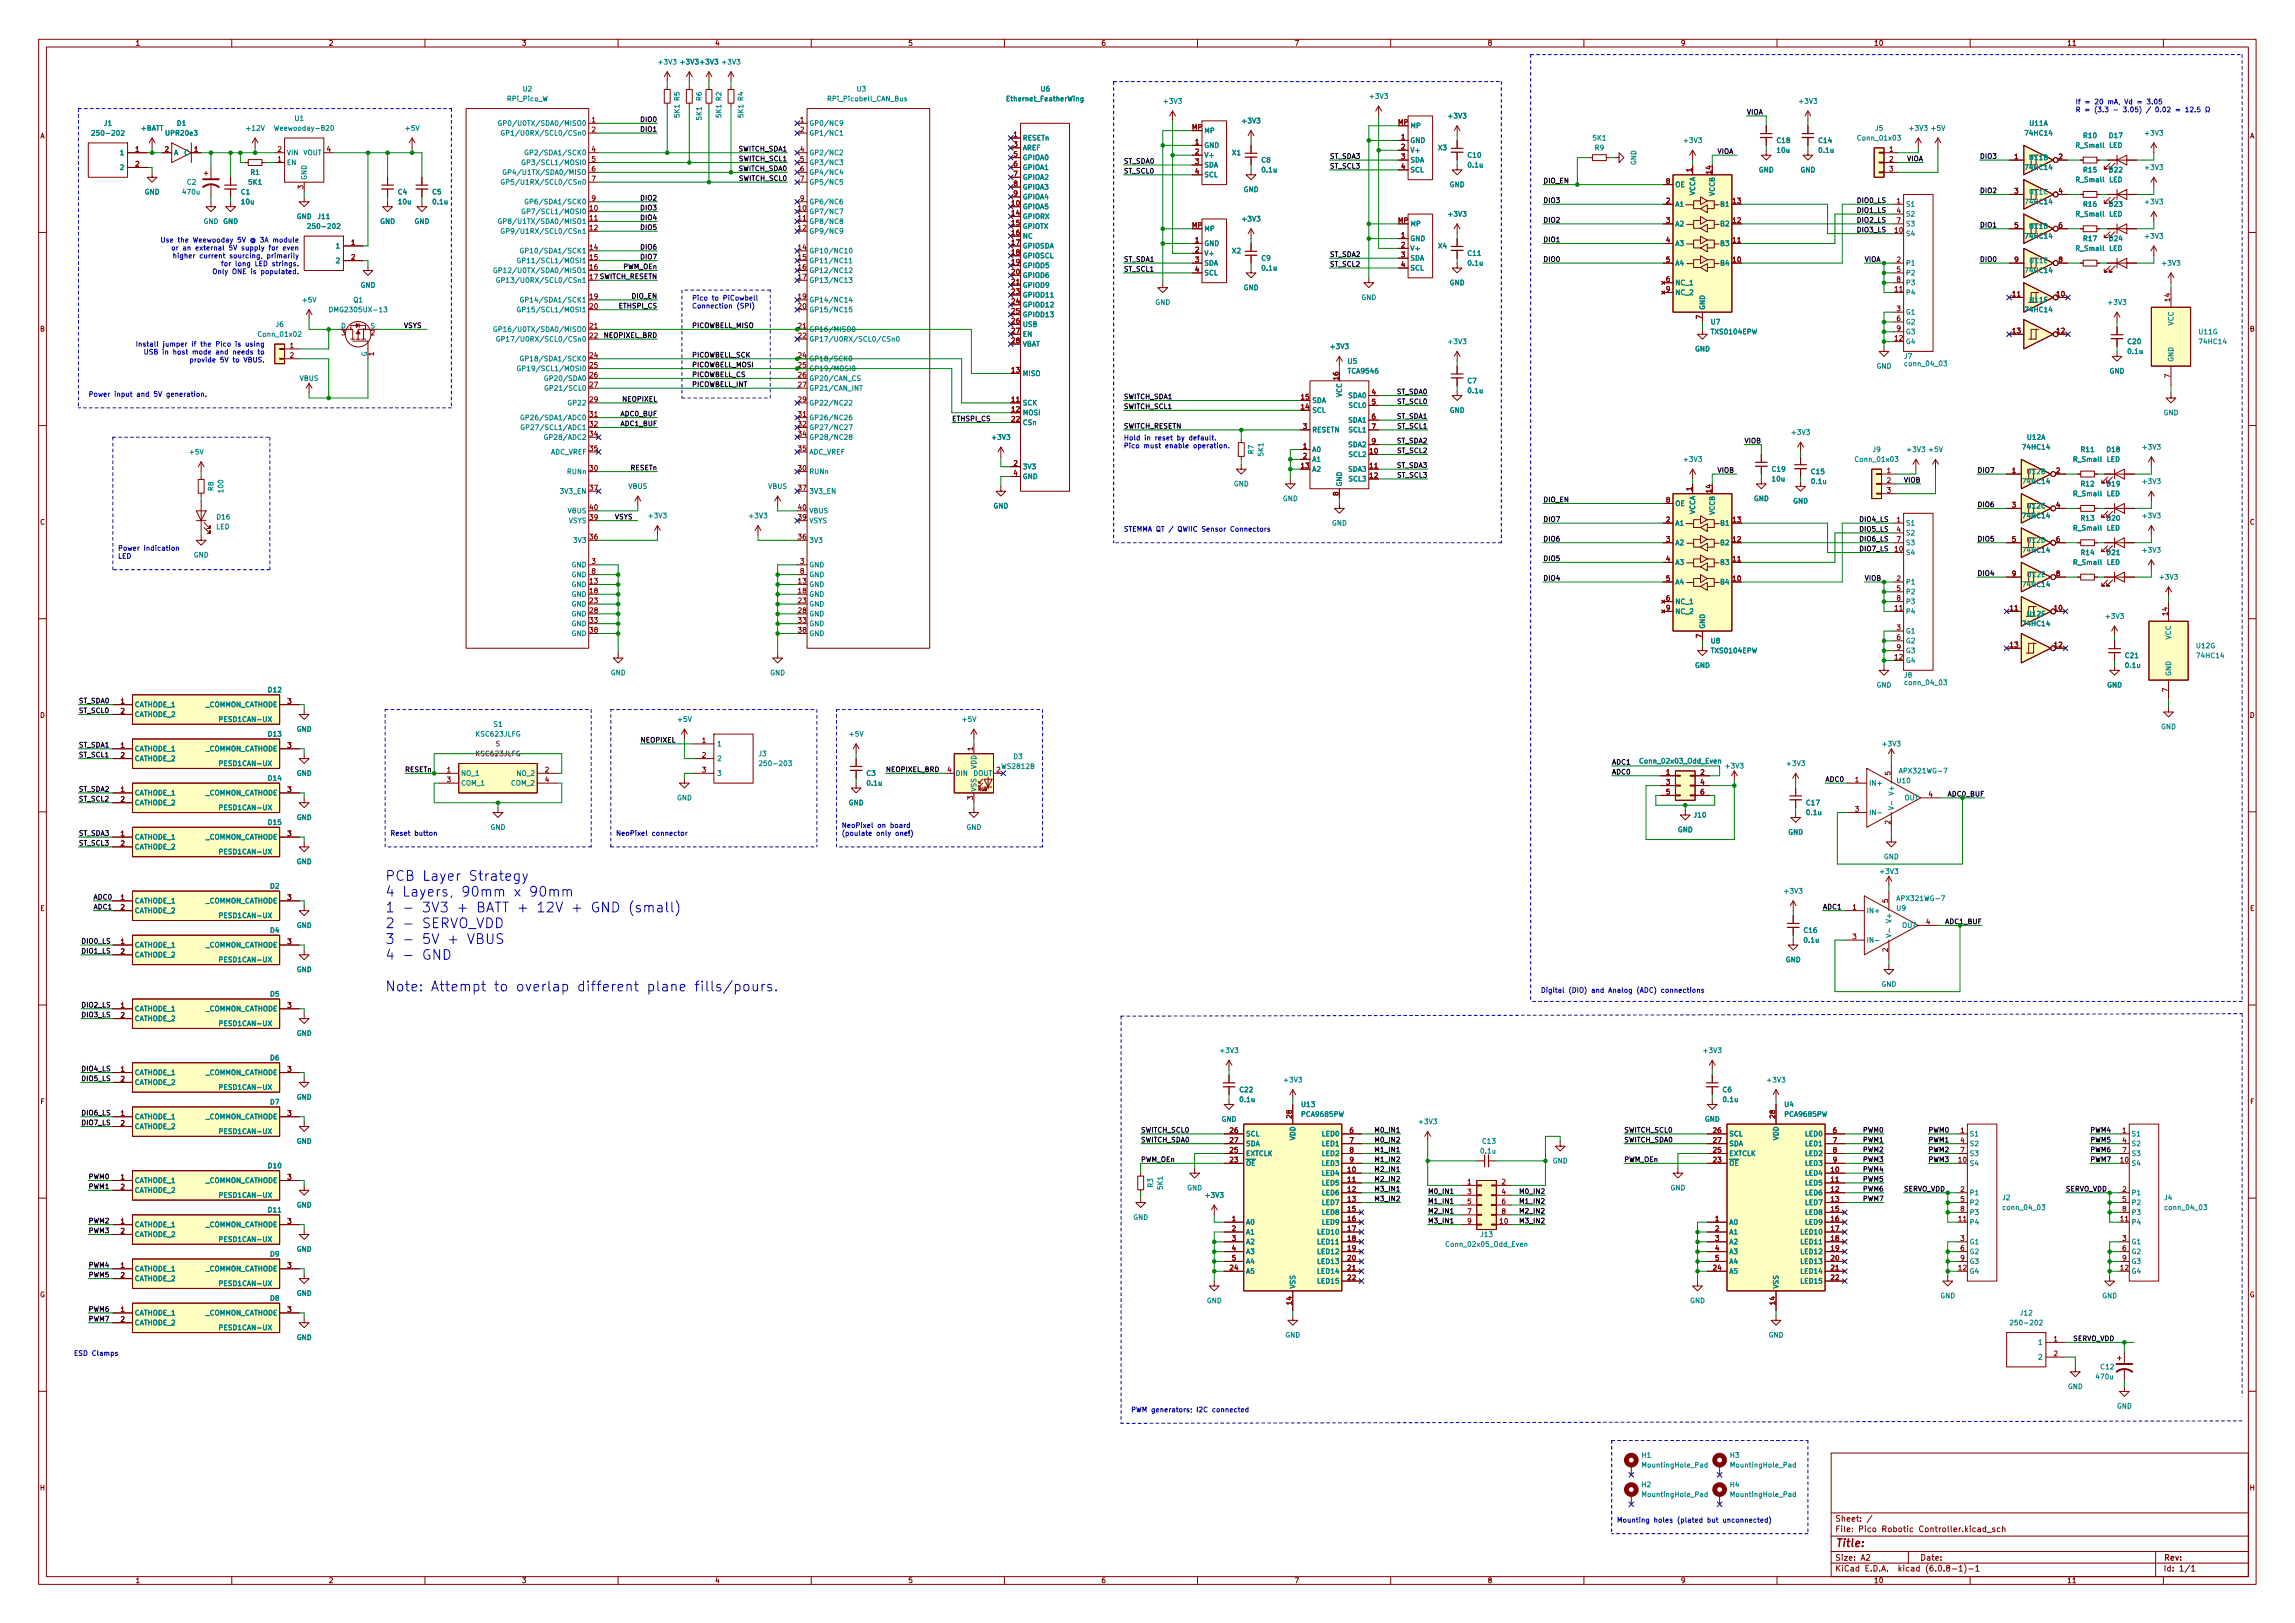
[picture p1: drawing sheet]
<svg xmlns="http://www.w3.org/2000/svg" width="594mm" height="420mm" viewBox="0 0 594 420" stroke-linecap="round" stroke-linejoin="round" font-family="sans-serif">
<defs><g id="words">
<g font-size="3.5" fill="#0000c2">
<text x="99.7" y="228">PCB Layer Strategy</text>
<text x="99.7" y="232.1">4 Layers, 90mm x 90mm</text>
<text x="99.7" y="236.2">1 - 3V3 + BATT + 12V + GND (small)</text>
<text x="99.7" y="240.3">2 - SERVO_VDD</text>
<text x="99.7" y="244.4">3 - 5V + VBUS</text>
<text x="99.7" y="248.5">4 - GND</text>
<text x="99.7" y="256.6">Note: Attempt to overlap different plane fills/pours.</text>
</g>
<text font-size="2.8" fill="#840000" x="475" y="400.5">Title:</text>
<g font-size="2.1" fill="#840000">
<text x="475" y="393.9">Sheet: /</text>
<text x="475" y="396.6">File: Pico Robotic Controller.kicad_sch</text>
<text x="475" y="406.8">KiCad E.D.A. kicad (6.0.8-1)-1</text>
<text x="475" y="404">Size: A2</text>
<text x="497" y="404">Date:</text>
<text x="560" y="404">Rev:</text>
<text x="560" y="406.8">Id: 1/1</text>
</g>
<g font-size="1.8" fill="#840000">
<text x="35" y="11.8">1</text>
<text x="85" y="11.8">2</text>
<text x="135" y="11.8">3</text>
<text x="185" y="11.8">4</text>
<text x="235" y="11.8">5</text>
<text x="285" y="11.8">6</text>
<text x="335" y="11.8">7</text>
<text x="385" y="11.8">8</text>
<text x="435" y="11.8">9</text>
<text x="485" y="11.8">10</text>
<text x="535" y="11.8">11</text>
<text x="10.3" y="35.8">A</text>
<text x="153.2" y="31.7">1</text>
<text x="153.2" y="34.2">2</text>
<text x="207.2" y="31.7">1</text>
<text x="207.2" y="34.2">2</text>
<text x="262.4" y="35.5">1</text>
<text x="308.6" y="33.6">MP</text>
<text x="361.9" y="32.3">MP</text>
<text x="582.4" y="35.8">A</text>
<text x="35.1" y="39.3">1</text>
<text x="42.7" y="39.3">2</text>
<text x="50.3" y="39.3">1</text>
<text x="71.9" y="41.8">1</text>
<text x="71.9" y="39.3">2</text>
<text x="84.6" y="39.3">4</text>
<text x="153.2" y="39.3">4</text>
<text x="153.2" y="41.8">5</text>
<text x="207.2" y="39.3">4</text>
<text x="207.2" y="41.8">5</text>
<text x="262.4" y="38">3</text>
<text x="262.4" y="40.6">5</text>
<text x="309.4" y="37.4">1</text>
<text x="309.4" y="39.9">2</text>
<text x="362.7" y="36.1">1</text>
<text x="362.7" y="38.7">2</text>
<text x="362.7" y="41.2">3</text>
<text x="489.1" y="39.3">1</text>
<text x="489.1" y="41.8">2</text>
<text x="521.5" y="41.2">1</text>
<text x="532.9" y="41.2">2</text>
<text x="35.1" y="43.1">2</text>
<text x="153.2" y="44.4">6</text>
<text x="153.2" y="46.9">7</text>
<text x="207.2" y="44.4">6</text>
<text x="207.2" y="46.9">7</text>
<text x="262.4" y="43.1">6</text>
<text x="262.4" y="45.6">7</text>
<text x="309.4" y="42.5">3</text>
<text x="309.4" y="45">4</text>
<text x="362.7" y="43.7">4</text>
<text x="431.3" y="47.5">8</text>
<text x="437.9" y="44.5" transform="rotate(-90 437.9 44.5)">1</text>
<text x="443" y="45" transform="rotate(-90 443 45)">14</text>
<text x="489.1" y="44.4">3</text>
<text x="78.5" y="48.9" transform="rotate(-90 78.5 48.9)">3</text>
<text x="153.2" y="52">9</text>
<text x="207.2" y="52">9</text>
<text x="261.9" y="53.3">10</text>
<text x="262.4" y="48.2">8</text>
<text x="262.4" y="50.7">9</text>
<text x="431.3" y="52.6">2</text>
<text x="448.6" y="52.6">13</text>
<text x="491" y="52.6">1</text>
<text x="521.5" y="50.1">3</text>
<text x="532.9" y="50.1">4</text>
<text x="152.7" y="54.5">10</text>
<text x="152.7" y="57.1">11</text>
<text x="152.7" y="59.6">12</text>
<text x="206.7" y="54.5">10</text>
<text x="206.7" y="57.1">11</text>
<text x="206.7" y="59.6">12</text>
<text x="261.9" y="55.8">14</text>
<text x="261.9" y="58.3">15</text>
<text x="308.6" y="59">MP</text>
<text x="361.9" y="57.7">MP</text>
<text x="431.3" y="57.7">3</text>
<text x="448.6" y="57.7">12</text>
<text x="491" y="55.2">4</text>
<text x="491" y="57.7">7</text>
<text x="521.5" y="59">5</text>
<text x="532.9" y="59">6</text>
<text x="90.9" y="63.4">1</text>
<text x="152.7" y="64.7">14</text>
<text x="206.7" y="64.7">14</text>
<text x="261.9" y="60.9">16</text>
<text x="261.9" y="63.4">17</text>
<text x="261.9" y="66">18</text>
<text x="309.4" y="62.8">1</text>
<text x="309.4" y="65.3">2</text>
<text x="362.7" y="61.5">1</text>
<text x="362.7" y="64.1">2</text>
<text x="431.3" y="62.8">4</text>
<text x="448.6" y="62.8">11</text>
<text x="490.5" y="60.2">10</text>
<text x="90.9" y="67.2">2</text>
<text x="152.7" y="67.2">15</text>
<text x="152.7" y="69.8">16</text>
<text x="206.7" y="67.2">15</text>
<text x="206.7" y="69.8">16</text>
<text x="261.9" y="68.5">19</text>
<text x="261.9" y="71">20</text>
<text x="309.4" y="67.9">3</text>
<text x="309.4" y="70.4">4</text>
<text x="362.7" y="66.6">3</text>
<text x="362.7" y="69.1">4</text>
<text x="431.3" y="67.9">5</text>
<text x="448.6" y="67.9">10</text>
<text x="491" y="67.9">2</text>
<text x="491" y="70.4">5</text>
<text x="521.5" y="67.9">9</text>
<text x="532.9" y="67.9">8</text>
<text x="152.7" y="77.4">19</text>
<text x="206.7" y="72.3">17</text>
<text x="206.7" y="77.4">19</text>
<text x="261.9" y="73.6">21</text>
<text x="261.9" y="76.1">23</text>
<text x="431.3" y="72.9">6</text>
<text x="431.3" y="75.5">9</text>
<text x="490.5" y="75.5">11</text>
<text x="491" y="72.9">8</text>
<text x="521" y="76.8">11</text>
<text x="532.4" y="76.8">10</text>
<text x="561.7" y="78" transform="rotate(-90 561.7 78)">14</text>
<text x="152.7" y="79.9">20</text>
<text x="206.7" y="79.9">20</text>
<text x="261.9" y="78.7">24</text>
<text x="261.9" y="81.2">25</text>
<text x="261.9" y="83.7">26</text>
<text x="440.4" y="82.6" transform="rotate(-90 440.4 82.6)">7</text>
<text x="491" y="80.6">3</text>
<text x="491" y="83.1">6</text>
<text x="10.3" y="85.8">B</text>
<text x="88.4" y="86.8">3</text>
<text x="96" y="86.8">2</text>
<text x="152.7" y="85">21</text>
<text x="152.7" y="87.5">22</text>
<text x="206.7" y="85">21</text>
<text x="206.7" y="87.5">22</text>
<text x="261.9" y="86.3">27</text>
<text x="261.9" y="88.8">28</text>
<text x="490.5" y="88.2">12</text>
<text x="491" y="85.6">9</text>
<text x="521" y="86.3">13</text>
<text x="532.4" y="86.3">12</text>
<text x="582.4" y="85.8">B</text>
<text x="75.1" y="90.1">1</text>
<text x="75.1" y="92.6">2</text>
<text x="96.8" y="92.1" transform="rotate(-90 96.8 92.1)">1</text>
<text x="152.7" y="92.6">24</text>
<text x="152.7" y="95.2">25</text>
<text x="206.7" y="92.6">24</text>
<text x="206.7" y="95.2">25</text>
<text x="152.7" y="97.7">26</text>
<text x="152.7" y="100.2">27</text>
<text x="206.7" y="97.7">26</text>
<text x="206.7" y="100.2">27</text>
<text x="261.9" y="96.4">13</text>
<text x="346.5" y="98.3" transform="rotate(-90 346.5 98.3)">16</text>
<text x="561.7" y="97.8" transform="rotate(-90 561.7 97.8)">7</text>
<text x="152.7" y="104.1">29</text>
<text x="152.7" y="107.9">31</text>
<text x="206.7" y="104.1">29</text>
<text x="206.7" y="107.9">31</text>
<text x="261.9" y="104.1">11</text>
<text x="261.9" y="106.6">12</text>
<text x="336.8" y="106">14</text>
<text x="336.8" y="103.4">15</text>
<text x="355.1" y="102.2">4</text>
<text x="355.1" y="104.7">5</text>
<text x="152.7" y="110.4">32</text>
<text x="152.7" y="112.9">34</text>
<text x="206.7" y="110.4">32</text>
<text x="206.7" y="112.9">34</text>
<text x="261.9" y="109.1">22</text>
<text x="337.3" y="111">3</text>
<text x="355.1" y="108.5">6</text>
<text x="355.1" y="111">7</text>
<text x="152.7" y="116.8">35</text>
<text x="206.7" y="116.8">35</text>
<text x="337.3" y="116.1">1</text>
<text x="337.3" y="118.7">2</text>
<text x="354.6" y="117.4">10</text>
<text x="355.1" y="114.9">9</text>
<text x="152.7" y="121.8">30</text>
<text x="206.7" y="121.8">30</text>
<text x="262.4" y="120.6">2</text>
<text x="262.4" y="123.1">4</text>
<text x="336.8" y="121.2">13</text>
<text x="354.6" y="121.2">11</text>
<text x="354.6" y="123.7">12</text>
<text x="488.5" y="122.5">1</text>
<text x="488.5" y="125">2</text>
<text x="520.8" y="122.5">1</text>
<text x="532.3" y="122.5">2</text>
<text x="152.7" y="126.9">37</text>
<text x="152.7" y="132">40</text>
<text x="206.7" y="126.9">37</text>
<text x="206.7" y="132">40</text>
<text x="346.5" y="128.3" transform="rotate(-90 346.5 128.3)">8</text>
<text x="431.3" y="130.1">8</text>
<text x="437.9" y="127" transform="rotate(-90 437.9 127)">1</text>
<text x="443" y="127.5" transform="rotate(-90 443 127.5)">14</text>
<text x="488.5" y="127.6">3</text>
<text x="520.8" y="131.4">3</text>
<text x="532.3" y="131.4">4</text>
<text x="10.3" y="135.8">C</text>
<text x="152.7" y="134.5">39</text>
<text x="206.7" y="134.5">39</text>
<text x="431.3" y="135.2">2</text>
<text x="448.6" y="135.2">13</text>
<text x="491" y="135.2">1</text>
<text x="491" y="137.7">4</text>
<text x="582.4" y="135.8">C</text>
<text x="152.7" y="139.6">36</text>
<text x="206.7" y="139.6">36</text>
<text x="431.3" y="140.3">3</text>
<text x="448.6" y="140.3">12</text>
<text x="490.5" y="142.8">10</text>
<text x="491" y="140.3">7</text>
<text x="520.8" y="140.3">5</text>
<text x="532.3" y="140.3">6</text>
<text x="153.2" y="146">3</text>
<text x="153.2" y="148.5">8</text>
<text x="207.2" y="146">3</text>
<text x="207.2" y="148.5">8</text>
<text x="431.3" y="145.3">4</text>
<text x="448.6" y="145.3">11</text>
<text x="520.8" y="149.1">9</text>
<text x="532.3" y="149.1">8</text>
<text x="152.7" y="151">13</text>
<text x="152.7" y="153.6">18</text>
<text x="206.7" y="151">13</text>
<text x="206.7" y="153.6">18</text>
<text x="431.3" y="150.4">5</text>
<text x="431.3" y="155.5">6</text>
<text x="448.6" y="150.4">10</text>
<text x="491" y="150.4">2</text>
<text x="491" y="153">5</text>
<text x="491" y="155.5">8</text>
<text x="152.7" y="156.1">23</text>
<text x="152.7" y="158.7">28</text>
<text x="152.7" y="161.2">33</text>
<text x="206.7" y="156.1">23</text>
<text x="206.7" y="158.7">28</text>
<text x="206.7" y="161.2">33</text>
<text x="431.3" y="158">9</text>
<text x="490.5" y="158">11</text>
<text x="520.4" y="158">11</text>
<text x="531.8" y="158">10</text>
<text x="561.1" y="159.3" transform="rotate(-90 561.1 159.3)">14</text>
<text x="152.7" y="163.7">38</text>
<text x="206.7" y="163.7">38</text>
<text x="440.4" y="165.1" transform="rotate(-90 440.4 165.1)">7</text>
<text x="491" y="163.1">3</text>
<text x="491" y="165.7">6</text>
<text x="520.4" y="167.6">13</text>
<text x="531.8" y="167.6">12</text>
<text x="490.5" y="170.7">12</text>
<text x="491" y="168.2">9</text>
<text x="561.1" y="179.1" transform="rotate(-90 561.1 179.1)">7</text>
<text x="10.3" y="185.8">D</text>
<text x="31.3" y="182.2">1</text>
<text x="31.3" y="184.7">2</text>
<text x="74.4" y="182.2">3</text>
<text x="582.4" y="185.8">D</text>
<text x="31.3" y="193.6">1</text>
<text x="31.3" y="196.1">2</text>
<text x="74.4" y="193.6">3</text>
<text x="181.8" y="192.3">1</text>
<text x="181.8" y="196.1">2</text>
<text x="251.8" y="194.3" transform="rotate(-90 251.8 194.3)">1</text>
<text x="115.7" y="199.9">1</text>
<text x="115.7" y="202.5">3</text>
<text x="141.1" y="199.9">2</text>
<text x="141.1" y="202.5">4</text>
<text x="181.8" y="199.9">3</text>
<text x="245.3" y="199.9">4</text>
<text x="258" y="199.9">2</text>
<text x="431.3" y="200.6">1</text>
<text x="431.3" y="203.1">3</text>
<text x="440.2" y="200.6">2</text>
<text x="440.2" y="203.1">4</text>
<text x="480.2" y="202.5">1</text>
<text x="489.3" y="200.7" transform="rotate(-90 489.3 200.7)">5</text>
<text x="31.3" y="205">1</text>
<text x="31.3" y="207.6">2</text>
<text x="74.4" y="205">3</text>
<text x="251.8" y="207" transform="rotate(-90 251.8 207)">3</text>
<text x="431.3" y="205.7">5</text>
<text x="440.2" y="205.7">6</text>
<text x="499.3" y="206.3">4</text>
<text x="480.2" y="210.1">3</text>
<text x="489.3" y="213.4" transform="rotate(-90 489.3 213.4)">2</text>
<text x="31.3" y="216.5">1</text>
<text x="31.3" y="219">2</text>
<text x="74.4" y="216.5">3</text>
<text x="31.3" y="233">1</text>
<text x="74.4" y="233">3</text>
<text x="488.7" y="233.7" transform="rotate(-90 488.7 233.7)">5</text>
<text x="10.4" y="235.8">E</text>
<text x="31.3" y="235.5">2</text>
<text x="479.6" y="235.5">1</text>
<text x="498.6" y="239.3">4</text>
<text x="582.4" y="235.8">E</text>
<text x="31.3" y="244.4">1</text>
<text x="74.4" y="244.4">3</text>
<text x="479.6" y="243.1">3</text>
<text x="31.3" y="246.9">2</text>
<text x="488.7" y="246.4" transform="rotate(-90 488.7 246.4)">2</text>
<text x="31.3" y="260.9">1</text>
<text x="31.3" y="263.4">2</text>
<text x="74.4" y="260.9">3</text>
<text x="31.3" y="277.4">1</text>
<text x="31.3" y="280">2</text>
<text x="74.4" y="277.4">3</text>
<text x="10.4" y="285.8">F</text>
<text x="582.5" y="285.8">F</text>
<text x="31.3" y="288.8">1</text>
<text x="31.3" y="291.4">2</text>
<text x="74.4" y="288.8">3</text>
<text x="318.4" y="293.3">26</text>
<text x="334.4" y="289.4" transform="rotate(-90 334.4 289.4)">28</text>
<text x="349.4" y="293.3">6</text>
<text x="443.5" y="293.3">26</text>
<text x="459.5" y="289.4" transform="rotate(-90 459.5 289.4)">28</text>
<text x="474.5" y="293.3">6</text>
<text x="507.5" y="293.3">1</text>
<text x="549.4" y="293.3">1</text>
<text x="318.4" y="298.4">25</text>
<text x="318.4" y="295.8">27</text>
<text x="349.4" y="295.8">7</text>
<text x="349.4" y="298.4">8</text>
<text x="443.5" y="298.4">25</text>
<text x="443.5" y="295.8">27</text>
<text x="474.5" y="295.8">7</text>
<text x="474.5" y="298.4">8</text>
<text x="507.5" y="295.8">4</text>
<text x="507.5" y="298.4">7</text>
<text x="549.4" y="295.8">4</text>
<text x="549.4" y="298.4">7</text>
<text x="31.3" y="305.4">1</text>
<text x="74.4" y="305.4">3</text>
<text x="318.4" y="300.9">23</text>
<text x="348.9" y="303.4">10</text>
<text x="348.9" y="306">11</text>
<text x="349.4" y="300.9">9</text>
<text x="443.5" y="300.9">23</text>
<text x="474" y="303.4">10</text>
<text x="474" y="306">11</text>
<text x="474.5" y="300.9">9</text>
<text x="507" y="300.9">10</text>
<text x="548.9" y="300.9">10</text>
<text x="31.3" y="307.9">2</text>
<text x="348.9" y="308.5">12</text>
<text x="348.9" y="311.1">13</text>
<text x="379.9" y="306.6">1</text>
<text x="379.9" y="309.2">3</text>
<text x="379.9" y="311.7">5</text>
<text x="388.8" y="306.6">2</text>
<text x="388.8" y="309.2">4</text>
<text x="388.8" y="311.7">6</text>
<text x="474" y="308.5">12</text>
<text x="474" y="311.1">13</text>
<text x="507.5" y="308.5">2</text>
<text x="507.5" y="311.1">5</text>
<text x="549.4" y="308.5">2</text>
<text x="549.4" y="311.1">5</text>
<text x="31.3" y="316.8">1</text>
<text x="74.4" y="316.8">3</text>
<text x="318.9" y="316.1">1</text>
<text x="348.9" y="313.6">15</text>
<text x="348.9" y="316.1">16</text>
<text x="379.9" y="314.2">7</text>
<text x="379.9" y="316.8">9</text>
<text x="388.3" y="316.8">10</text>
<text x="388.8" y="314.2">8</text>
<text x="444" y="316.1">1</text>
<text x="474" y="313.6">15</text>
<text x="474" y="316.1">16</text>
<text x="507" y="316.1">11</text>
<text x="507.5" y="313.6">8</text>
<text x="548.9" y="316.1">11</text>
<text x="549.4" y="313.6">8</text>
<text x="31.3" y="319.3">2</text>
<text x="318.9" y="318.7">2</text>
<text x="318.9" y="321.2">3</text>
<text x="318.9" y="323.8">4</text>
<text x="348.9" y="318.7">17</text>
<text x="348.9" y="321.2">18</text>
<text x="348.9" y="323.8">19</text>
<text x="444" y="318.7">2</text>
<text x="444" y="321.2">3</text>
<text x="444" y="323.8">4</text>
<text x="474" y="318.7">17</text>
<text x="474" y="321.2">18</text>
<text x="474" y="323.8">19</text>
<text x="507.5" y="321.2">3</text>
<text x="507.5" y="323.8">6</text>
<text x="549.4" y="321.2">3</text>
<text x="549.4" y="323.8">6</text>
<text x="31.3" y="328.2">1</text>
<text x="74.4" y="328.2">3</text>
<text x="318.4" y="328.8">24</text>
<text x="318.9" y="326.3">5</text>
<text x="348.9" y="326.3">20</text>
<text x="348.9" y="328.8">21</text>
<text x="443.5" y="328.8">24</text>
<text x="444" y="326.3">5</text>
<text x="474" y="326.3">20</text>
<text x="474" y="328.8">21</text>
<text x="507" y="328.8">12</text>
<text x="507.5" y="326.3">9</text>
<text x="548.9" y="328.8">12</text>
<text x="549.4" y="326.3">9</text>
<text x="10.3" y="335.8">G</text>
<text x="31.3" y="330.8">2</text>
<text x="348.9" y="331.4">22</text>
<text x="474" y="331.4">22</text>
<text x="582.3" y="335.8">G</text>
<text x="31.3" y="339.6">1</text>
<text x="74.4" y="339.6">3</text>
<text x="334.4" y="337.7" transform="rotate(-90 334.4 337.7)">14</text>
<text x="459.5" y="337.7" transform="rotate(-90 459.5 337.7)">14</text>
<text x="31.3" y="342.2">2</text>
<text x="531.6" y="347.3">1</text>
<text x="531.6" y="351.1">2</text>
<text x="10.3" y="385.8">H</text>
<text x="582.4" y="385.8">H</text>
<text x="35" y="409.8">1</text>
<text x="85" y="409.8">2</text>
<text x="135" y="409.8">3</text>
<text x="185" y="409.8">4</text>
<text x="235" y="409.8">5</text>
<text x="285" y="409.8">6</text>
<text x="335" y="409.8">7</text>
<text x="385" y="409.8">8</text>
<text x="435" y="409.8">9</text>
<text x="485" y="409.8">10</text>
<text x="535" y="409.8">11</text>
</g>
<g font-size="1.8" fill="#008484">
<text x="170.6" y="16.7">+3V3</text>
<text x="176.3" y="16.7">+3V3 +3V3</text>
<text x="187.1" y="16.7">+3V3</text>
<text x="135.4" y="23.7">U2</text>
<text x="221.8" y="23.7">U3</text>
<text x="269.5" y="23.7">U6</text>
<text x="131.4" y="26.2">RPi_Pico_W</text>
<text x="181.6" y="26.1" transform="rotate(-90 181.6 26.1)">R6</text>
<text x="214.6" y="26.2">RPi_Picobell_CAN_Bus</text>
<text x="261.1" y="26.2">Ethernet_FeatherWing</text>
<text x="301.4" y="26.8">+3V3</text>
<text x="354.8" y="25.6">+3V3</text>
<text x="465.9" y="26.8">+3V3</text>
<text x="24.7" y="35.1">250-202</text>
<text x="27" y="32.6">J1</text>
<text x="36.5" y="33.8">+BATT</text>
<text x="43.2" y="35.1">UPR20e3</text>
<text x="45.9" y="32.6">D1</text>
<text x="64" y="33.8">+12V</text>
<text x="71.9" y="33.8">Weewooday-820</text>
<text x="76.3" y="31.3">U1</text>
<text x="105.1" y="33.8">+5V</text>
<text x="132.1" y="32.6">GP0/U0TX/SDA0/MISO0</text>
<text x="133.1" y="35.1">GP1/U0RX/SCL0/CSn0</text>
<text x="175.9" y="30.4" transform="rotate(-90 175.9 30.4)">5K1 R5</text>
<text x="181.6" y="31" transform="rotate(-90 181.6 31)">5K1</text>
<text x="186.7" y="30.4" transform="rotate(-90 186.7 30.4)">5K1 R2</text>
<text x="192.4" y="30.4" transform="rotate(-90 192.4 30.4)">5K1 R4</text>
<text x="209.4" y="32.6">GP0/NC9</text>
<text x="209.4" y="35.1">GP1/NC1</text>
<text x="311.7" y="34.5">MP</text>
<text x="321.8" y="31.9">+3V3</text>
<text x="365" y="33.2">MP</text>
<text x="375.1" y="30.6">+3V3</text>
<text x="485.4" y="33.8">J5</text>
<text x="494.5" y="33.8">+3V3</text>
<text x="500.1" y="33.8">+5V</text>
<text x="524.4" y="35.1">74HC14</text>
<text x="525.4" y="32.6">U11A</text>
<text x="539.4" y="35.7">R10</text>
<text x="546.1" y="35.7">D17</text>
<text x="555.4" y="35.1">+3V3</text>
<text x="31.3" y="40.2">1</text>
<text x="45" y="40.2">A</text>
<text x="47.7" y="40.2">C</text>
<text x="74.2" y="40.2">VIN</text>
<text x="78.4" y="40.2">VOUT</text>
<text x="137.9" y="40.2">GP2/SDA1/SCK0</text>
<text x="209.4" y="40.2">GP2/NC2</text>
<text x="264.7" y="36.4">RESETn</text>
<text x="264.7" y="38.9">AREF</text>
<text x="264.7" y="41.4">GPIOA0</text>
<text x="311.7" y="38.3">GND</text>
<text x="311.7" y="40.8">V+</text>
<text x="319" y="40.2">X1</text>
<text x="365" y="37">GND</text>
<text x="365" y="39.5">V+</text>
<text x="372.3" y="38.9">X3</text>
<text x="380" y="40.8">C10</text>
<text x="412.4" y="36.4">5K1</text>
<text x="412.9" y="38.9">R9</text>
<text x="436.1" y="37">+3V3</text>
<text x="460" y="37">C18</text>
<text x="460.1" y="39.5">10u</text>
<text x="470.8" y="37">C14</text>
<text x="470.9" y="39.5">0.1u</text>
<text x="481.2" y="36.4">Conn_01x03</text>
<text x="525.4" y="41.4">U11B</text>
<text x="537.5" y="38.3">R_Small</text>
<text x="545.9" y="38.3">LED</text>
<text x="31.3" y="44">2</text>
<text x="48.4" y="47.8">C2</text>
<text x="64.4" y="47.8">5K1</text>
<text x="64.9" y="45.3">R1</text>
<text x="74.2" y="42.7">EN</text>
<text x="79.4" y="46.7" transform="rotate(-90 79.4 46.7)">GND</text>
<text x="133.1" y="45.3">GP4/U1TX/SDA0/MISO</text>
<text x="133.1" y="47.8">GP5/U1RX/SCL0/CSn0</text>
<text x="137.3" y="42.7">GP3/SCL1/MOSI0</text>
<text x="209.4" y="42.7">GP3/NC3</text>
<text x="209.4" y="45.3">GP4/NC4</text>
<text x="209.4" y="47.8">GP5/NC5</text>
<text x="264.7" y="44">GPIOA1</text>
<text x="264.7" y="46.5">GPIOA2</text>
<text x="311.7" y="43.3">SDA</text>
<text x="311.7" y="45.9">SCL</text>
<text x="326.6" y="42.1">C8</text>
<text x="326.8" y="44.6">0.1u</text>
<text x="365" y="42.1">SDA</text>
<text x="365" y="44.6">SCL</text>
<text x="380.1" y="43.3">0.1u</text>
<text x="423.5" y="42.8" transform="rotate(-90 423.5 42.8)">GND</text>
<text x="455.2" y="44.6">GND</text>
<text x="466" y="44.6">GND</text>
<text x="524.4" y="44">74HC14</text>
<text x="537.5" y="47.2">R_Small</text>
<text x="539.4" y="44.6">R15</text>
<text x="545.9" y="47.2">LED</text>
<text x="546.1" y="44.6">D22</text>
<text x="555.4" y="44">+3V3</text>
<text x="37.4" y="50.3">GND</text>
<text x="47.4" y="50.3">470u</text>
<text x="62.4" y="50.3">C1</text>
<text x="62.6" y="52.9">10u</text>
<text x="103.1" y="50.3">C4</text>
<text x="103.2" y="52.9">10u</text>
<text x="111.9" y="50.3">C5</text>
<text x="112.2" y="52.9">0.1u</text>
<text x="137.9" y="52.9">GP6/SDA1/SCK0</text>
<text x="209.4" y="52.9">GP6/NC6</text>
<text x="264.7" y="49.1">GPIOA3</text>
<text x="264.7" y="51.6">GPIOA4</text>
<text x="321.9" y="49.7">GND</text>
<text x="375.2" y="48.4">GND</text>
<text x="433.6" y="53.5">A1</text>
<text x="433.6" y="48.4">OE</text>
<text x="438.8" y="50.8" transform="rotate(-90 438.8 50.8)">VCCA</text>
<text x="443.9" y="50.8" transform="rotate(-90 443.9 50.8)">VCCB</text>
<text x="445.5" y="53.5">B1</text>
<text x="493.3" y="53.5">S1</text>
<text x="524.4" y="52.9">74HC14</text>
<text x="525.4" y="50.3">U11C</text>
<text x="539.4" y="53.5">R16</text>
<text x="546.1" y="53.5">D23</text>
<text x="555.4" y="52.9">+3V3</text>
<text x="57.7" y="58">GND</text>
<text x="76.8" y="56.7">GND</text>
<text x="80.6" y="59.2">250-202</text>
<text x="82.3" y="56.7">J11</text>
<text x="98.4" y="58">GND</text>
<text x="107.3" y="58">GND</text>
<text x="132.1" y="58">GP8/U1TX/SDA0/MISO1</text>
<text x="137.3" y="55.4">GP7/SCL1/MOSI0</text>
<text x="209.4" y="55.4">GP7/NC7</text>
<text x="209.4" y="58">GP8/NC8</text>
<text x="264.7" y="54.1">GPIOA5</text>
<text x="264.7" y="56.7">GPIORX</text>
<text x="264.7" y="59.2">GPIOTX</text>
<text x="311.7" y="59.9">MP</text>
<text x="321.8" y="57.3">+3V3</text>
<text x="365" y="58.6">MP</text>
<text x="375.1" y="56">+3V3</text>
<text x="433.6" y="58.6">A2</text>
<text x="445.5" y="58.6">B2</text>
<text x="493.3" y="56">S2</text>
<text x="493.3" y="58.6">S3</text>
<text x="525.4" y="59.2">U11D</text>
<text x="537.5" y="56">R_Small</text>
<text x="545.9" y="56">LED</text>
<text x="87.2" y="64.3">1</text>
<text x="133.1" y="60.5">GP9/U1RX/SCL0/CSn1</text>
<text x="137" y="65.6">GP10/SDA1/SCK1</text>
<text x="209.4" y="60.5">GP9/NC9</text>
<text x="209.4" y="65.6">GP10/NC10</text>
<text x="264.7" y="61.8">NC</text>
<text x="264.7" y="64.3">GPIOSDA</text>
<text x="311.7" y="63.7">GND</text>
<text x="319" y="65.6">X2</text>
<text x="365" y="62.4">GND</text>
<text x="365" y="64.9">V+</text>
<text x="372.3" y="64.3">X4</text>
<text x="433.6" y="63.7">A3</text>
<text x="445.5" y="63.7">B3</text>
<text x="493.3" y="61.1">S4</text>
<text x="524.4" y="61.8">74HC14</text>
<text x="537.5" y="64.9">R_Small</text>
<text x="539.4" y="62.4">R17</text>
<text x="545.9" y="64.9">LED</text>
<text x="546.1" y="62.4">D24</text>
<text x="555.4" y="61.8">+3V3</text>
<text x="87.2" y="68.1">2</text>
<text x="131.2" y="70.7">GP12/U0TX/SDA0/MISO1</text>
<text x="136.4" y="68.1">GP11/SCL1/MOSI1</text>
<text x="209.4" y="68.1">GP11/NC11</text>
<text x="209.4" y="70.7">GP12/NC12</text>
<text x="264.7" y="66.8">GPIOSCL</text>
<text x="264.7" y="69.4">GPIOD5</text>
<text x="264.7" y="71.9">GPIOD6</text>
<text x="311.7" y="66.2">V+</text>
<text x="311.7" y="68.7">SDA</text>
<text x="311.7" y="71.3">SCL</text>
<text x="326.6" y="67.5">C9</text>
<text x="326.8" y="70">0.1u</text>
<text x="365" y="67.5">SDA</text>
<text x="365" y="70">SCL</text>
<text x="380" y="66.2">C11</text>
<text x="380.1" y="68.7">0.1u</text>
<text x="433.6" y="68.7">A4</text>
<text x="445.5" y="68.7">B4</text>
<text x="493.3" y="68.7">P1</text>
<text x="493.3" y="71.3">P2</text>
<text x="524.4" y="70.7">74HC14</text>
<text x="525.5" y="68.1">U11E</text>
<text x="559.9" y="68.7">+3V3</text>
<text x="93.3" y="74.5">GND</text>
<text x="132.1" y="73.2">GP13/U0RX/SCL0/CSn1</text>
<text x="209.4" y="73.2">GP13/NC13</text>
<text x="264.7" y="74.5">GPIOD9</text>
<text x="264.7" y="77">GPIOD11</text>
<text x="321.9" y="75.1">GND</text>
<text x="352.4" y="77.6">GND</text>
<text x="375.2" y="73.8">GND</text>
<text x="433.6" y="73.8">NC_1</text>
<text x="433.6" y="76.4">NC_2</text>
<text x="493.3" y="76.4">P4</text>
<text x="493.3" y="73.8">P3</text>
<text x="78.4" y="78.3">+5V</text>
<text x="86.2" y="80.8">DMG2305UX-13</text>
<text x="91.5" y="78.3">Q1</text>
<text x="136.4" y="80.8">GP15/SCL1/MOSI1</text>
<text x="137" y="78.3">GP14/SDA1/SCK1</text>
<text x="209.4" y="78.3">GP14/NC14</text>
<text x="209.4" y="80.8">GP15/NC15</text>
<text x="264.7" y="79.5">GPIOD12</text>
<text x="264.7" y="82.1">GPIOD13</text>
<text x="299" y="78.9">GND</text>
<text x="441.3" y="80.3" transform="rotate(-90 441.3 80.3)">GND</text>
<text x="442.9" y="84">U7</text>
<text x="493.3" y="81.4">G1</text>
<text x="493.3" y="84">G2</text>
<text x="524.4" y="80.8">74HC14</text>
<text x="525.5" y="78.3">U11F</text>
<text x="545.9" y="78.9">+3V3</text>
<text x="67.2" y="87.2">Conn_01x02</text>
<text x="71.4" y="84.6">J6</text>
<text x="88.3" y="85">D</text>
<text x="95.9" y="85">S</text>
<text x="131.2" y="85.9">GP16/U0TX/SDA0/MISO0</text>
<text x="132.1" y="88.4">GP17/U0RX/SCL0/CSn0</text>
<text x="209.4" y="85.9">GP16/MISO0</text>
<text x="209.4" y="88.4">GP17/U0RX/SCL0/CSn0</text>
<text x="264.7" y="84.6">USB</text>
<text x="264.7" y="87.2">EN</text>
<text x="264.7" y="89.7">VBAT</text>
<text x="375.1" y="89.1">+3V3</text>
<text x="443.1" y="86.5">TXS0104EPW</text>
<text x="493.3" y="89.1">G4</text>
<text x="493.3" y="86.5">G3</text>
<text x="550.8" y="89.1">C20</text>
<text x="562.6" y="84.3" transform="rotate(-90 562.6 84.3)">VCC</text>
<text x="569.2" y="86.5">U11G</text>
<text x="569.5" y="89.1">74HC14</text>
<text x="95" y="92.3" transform="rotate(-90 95 92.3)">G</text>
<text x="137" y="93.5">GP18/SDA1/SCK0</text>
<text x="209.4" y="93.5">GP18/SCK0</text>
<text x="344.6" y="90.3">+3V3</text>
<text x="348.9" y="94.1">U5</text>
<text x="438.7" y="91">GND</text>
<text x="485.7" y="95.4">GND</text>
<text x="492.9" y="92.9">J7</text>
<text x="493.4" y="94.8">conn_04_03</text>
<text x="550.9" y="91.6">0.1u</text>
<text x="562.6" y="93.8" transform="rotate(-90 562.6 93.8)">GND</text>
<text x="77.6" y="98.6">VBUS</text>
<text x="136.4" y="96.1">GP19/SCL1/MOSI0</text>
<text x="142.2" y="98.6">GP20/SDA0</text>
<text x="142.4" y="101.1">GP21/SCL0</text>
<text x="209.4" y="96.1">GP19/MOSI0</text>
<text x="209.4" y="98.6">GP20/CAN_CS</text>
<text x="209.4" y="101.1">GP21/CAN_INT</text>
<text x="264.7" y="97.3">MISO</text>
<text x="349.1" y="96.7">TCA9546</text>
<text x="379.9" y="99.2">C7</text>
<text x="380.1" y="101.8">0.1u</text>
<text x="546" y="96.7">GND</text>
<text x="147.4" y="104.9">GP22</text>
<text x="209.4" y="104.9">GP22/NC22</text>
<text x="264.7" y="104.9">SCK</text>
<text x="264.7" y="107.5">MOSI</text>
<text x="339.6" y="106.8">SCL</text>
<text x="339.6" y="104.3">SDA</text>
<text x="347.3" y="102.8" transform="rotate(-90 347.3 102.8)">VCC</text>
<text x="349.1" y="103">SDA0</text>
<text x="349.3" y="105.6">SCL0</text>
<text x="375.2" y="106.8">GND</text>
<text x="560" y="107.5">GND</text>
<text x="136.9" y="108.8">GP26/SDA1/ADC0</text>
<text x="137.1" y="111.3">GP27/SCL1/ADC1</text>
<text x="142.1" y="113.8">GP28/ADC2</text>
<text x="209.4" y="108.8">GP26/NC26</text>
<text x="209.4" y="111.3">GP27/NC27</text>
<text x="209.4" y="113.8">GP28/NC28</text>
<text x="257" y="113.8">+3V3</text>
<text x="264.7" y="110">CSn</text>
<text x="339.6" y="111.9">RESETN</text>
<text x="349.1" y="109.4">SDA1</text>
<text x="349.3" y="111.9">SCL1</text>
<text x="464" y="112.6">+3V3</text>
<text x="524.8" y="113.8">U12A</text>
<text x="49.2" y="117.6">+5V</text>
<text x="142.4" y="117.6">ADC_VREF</text>
<text x="209.4" y="117.6">ADC_VREF</text>
<text x="324.5" y="117.5" transform="rotate(-90 324.5 117.5)">R7</text>
<text x="327" y="118" transform="rotate(-90 327 118)">5K1</text>
<text x="339.6" y="117">A0</text>
<text x="339.6" y="119.5">A1</text>
<text x="349.1" y="115.7">SDA2</text>
<text x="349.3" y="118.3">SCL2</text>
<text x="436.1" y="119.5">+3V3</text>
<text x="480.6" y="119.5">Conn_01x03</text>
<text x="484.8" y="117">J9</text>
<text x="493.8" y="117">+3V3</text>
<text x="499.4" y="117">+5V</text>
<text x="523.8" y="116.4">74HC14</text>
<text x="536.9" y="119.5">R_Small</text>
<text x="538.8" y="117">R11</text>
<text x="545.3" y="119.5">LED</text>
<text x="545.4" y="117">D18</text>
<text x="554.8" y="116.4">+3V3</text>
<text x="147" y="122.7">RUNn</text>
<text x="209.4" y="122.7">RUNn</text>
<text x="264.7" y="121.5">3V3</text>
<text x="264.7" y="124">GND</text>
<text x="319.3" y="125.9">GND</text>
<text x="339.6" y="122.1">A2</text>
<text x="349.1" y="122.1">SDA3</text>
<text x="349.3" y="124.6">SCL3</text>
<text x="458.8" y="122.1">C19</text>
<text x="458.8" y="124.6">10u</text>
<text x="468.9" y="122.7">C15</text>
<text x="469" y="125.3">0.1u</text>
<text x="523.8" y="125.3">74HC14</text>
<text x="524.8" y="122.7">U12B</text>
<text x="538.8" y="125.9">R12</text>
<text x="545.4" y="125.9">D19</text>
<text x="554.8" y="125.3">+3V3</text>
<text x="55.2" y="127" transform="rotate(-90 55.2 127)">R8</text>
<text x="57.8" y="127.4" transform="rotate(-90 57.8 127.4)">100</text>
<text x="145.3" y="127.8">3V3_EN</text>
<text x="162.6" y="126.5">VBUS</text>
<text x="198.8" y="126.5">VBUS</text>
<text x="209.4" y="127.8">3V3_EN</text>
<text x="257.1" y="131.6">GND</text>
<text x="332" y="129.7">GND</text>
<text x="347.3" y="126" transform="rotate(-90 347.3 126)">GND</text>
<text x="433.6" y="131">OE</text>
<text x="454" y="129.7">GND</text>
<text x="464.1" y="130.3">GND</text>
<text x="524.8" y="131.6">U12C</text>
<text x="536.9" y="128.4">R_Small</text>
<text x="545.3" y="128.4">LED</text>
<text x="55.9" y="137">LED</text>
<text x="56.2" y="134.5">D16</text>
<text x="147" y="132.9">VBUS</text>
<text x="147.2" y="135.4">VSYS</text>
<text x="168.1" y="134.2">+3V3</text>
<text x="194.1" y="134.2">+3V3</text>
<text x="209.4" y="135.4">VSYS</text>
<text x="209.4" y="132.9">VBUS</text>
<text x="344.7" y="136.1">GND</text>
<text x="433.6" y="136.1">A1</text>
<text x="438.8" y="133.3" transform="rotate(-90 438.8 133.3)">VCCA</text>
<text x="443.9" y="133.3" transform="rotate(-90 443.9 133.3)">VCCB</text>
<text x="445.5" y="136.1">B1</text>
<text x="493.3" y="136.1">S1</text>
<text x="523.8" y="134.2">74HC14</text>
<text x="536.9" y="137.3">R_Small</text>
<text x="538.8" y="134.8">R13</text>
<text x="545.3" y="137.3">LED</text>
<text x="545.4" y="134.8">D20</text>
<text x="554.8" y="134.2">+3V3</text>
<text x="148.7" y="140.5">3V3</text>
<text x="209.4" y="140.5">3V3</text>
<text x="433.6" y="141.1">A2</text>
<text x="445.5" y="141.1">B2</text>
<text x="493.3" y="143.7">S4</text>
<text x="493.3" y="138.6">S2</text>
<text x="493.3" y="141.1">S3</text>
<text x="523.8" y="143">74HC14</text>
<text x="524.8" y="140.5">U12D</text>
<text x="538.8" y="143.7">R14</text>
<text x="545.4" y="143.7">D21</text>
<text x="554.8" y="143">+3V3</text>
<text x="50.1" y="144.3">GND</text>
<text x="148" y="146.9">GND</text>
<text x="148" y="149.4">GND</text>
<text x="209.4" y="146.9">GND</text>
<text x="209.4" y="149.4">GND</text>
<text x="433.6" y="146.2">A3</text>
<text x="445.5" y="146.2">B3</text>
<text x="524.8" y="149.4">U12E</text>
<text x="536.9" y="146.2">R_Small</text>
<text x="545.3" y="146.2">LED</text>
<text x="148" y="151.9">GND</text>
<text x="148" y="154.5">GND</text>
<text x="209.4" y="151.9">GND</text>
<text x="209.4" y="154.5">GND</text>
<text x="433.6" y="151.3">A4</text>
<text x="445.5" y="151.3">B4</text>
<text x="493.3" y="151.3">P1</text>
<text x="493.3" y="153.8">P2</text>
<text x="523.8" y="151.9">74HC14</text>
<text x="559.2" y="150">+3V3</text>
<text x="148" y="157">GND</text>
<text x="148" y="159.6">GND</text>
<text x="209.4" y="157">GND</text>
<text x="209.4" y="159.6">GND</text>
<text x="433.6" y="156.4">NC_1</text>
<text x="433.6" y="158.9">NC_2</text>
<text x="493.3" y="158.9">P4</text>
<text x="493.3" y="156.4">P3</text>
<text x="524.9" y="159.6">U12F</text>
<text x="545.3" y="160.2">+3V3</text>
<text x="148" y="162.1">GND</text>
<text x="148" y="164.6">GND</text>
<text x="209.4" y="162.1">GND</text>
<text x="209.4" y="164.6">GND</text>
<text x="441.3" y="162.9" transform="rotate(-90 441.3 162.9)">GND</text>
<text x="442.9" y="166.5">U8</text>
<text x="493.3" y="164">G1</text>
<text x="493.3" y="166.5">G2</text>
<text x="523.8" y="162.1">74HC14</text>
<text x="562" y="165.6" transform="rotate(-90 562 165.6)">VCC</text>
<text x="568.6" y="167.8">U12G</text>
<text x="438.7" y="172.9">GND</text>
<text x="443.1" y="169.1">TXS0104EPW</text>
<text x="493.3" y="171.6">G4</text>
<text x="493.3" y="169.1">G3</text>
<text x="550.2" y="170.3">C21</text>
<text x="550.3" y="172.9">0.1u</text>
<text x="568.9" y="170.3">74HC14</text>
<text x="69.5" y="179.2">D12</text>
<text x="158.1" y="174.8">GND</text>
<text x="199.3" y="174.8">GND</text>
<text x="485.7" y="178">GND</text>
<text x="492.9" y="175.4">J8</text>
<text x="493.4" y="177.3">conn_04_03</text>
<text x="545.4" y="178">GND</text>
<text x="562" y="175" transform="rotate(-90 562 175)">GND</text>
<text x="34.8" y="183">CATHODE_1</text>
<text x="34.8" y="185.6">CATHODE_2</text>
<text x="52.9" y="183">_COMMON_CATHODE</text>
<text x="57.2" y="186.9">PESD1CAN-UX</text>
<text x="69.5" y="190.7">D13</text>
<text x="76.8" y="189.4">GND</text>
<text x="123.3" y="190.7">KSC623JLFG</text>
<text x="127.8" y="188.1">S1</text>
<text x="175.6" y="186.9">+5V</text>
<text x="220" y="190.7">+5V</text>
<text x="249.2" y="186.9">+5V</text>
<text x="559.4" y="188.8">GND</text>
<text x="34.8" y="194.5">CATHODE_1</text>
<text x="34.8" y="197">CATHODE_2</text>
<text x="52.9" y="194.5">_COMMON_CATHODE</text>
<text x="185.5" y="193.2">1</text>
<text x="185.5" y="197">2</text>
<text x="196.4" y="195.7">J3</text>
<text x="262.4" y="196.5">D3</text>
<text x="424.9" y="197.7">Conn_02x03_Odd_Even</text>
<text x="487.5" y="193.2">+3V3</text>
<text x="57.2" y="198.3">PESD1CAN-UX</text>
<text x="69.5" y="202.1">D14</text>
<text x="76.8" y="200.8">GND</text>
<text x="119.3" y="200.8">NO_1</text>
<text x="119.3" y="203.4">COM_1</text>
<text x="132.5" y="203.4">COM_2</text>
<text x="133.9" y="200.8">NO_2</text>
<text x="185.5" y="200.8">3</text>
<text x="197.5" y="198.3">250-203</text>
<text x="224.3" y="200.8">C3</text>
<text x="224.6" y="203.4">0.1u</text>
<text x="247.3" y="200.8">DIN</text>
<text x="251.9" y="200.8">DOUT</text>
<text x="252.7" y="199.1" transform="rotate(-90 252.7 199.1)">VDD</text>
<text x="259.5" y="199">WS2812B</text>
<text x="446.9" y="198.9">+3V3</text>
<text x="462.7" y="198.3">+3V3</text>
<text x="483.7" y="203.4">IN+</text>
<text x="491.1" y="202.7">U10</text>
<text x="492.2" y="200.2">APX321WG-7</text>
<text x="34.8" y="205.9">CATHODE_1</text>
<text x="34.8" y="208.4">CATHODE_2</text>
<text x="52.9" y="205.9">_COMMON_CATHODE</text>
<text x="57.2" y="209.7">PESD1CAN-UX</text>
<text x="175.2" y="207.2">GND</text>
<text x="219.6" y="208.4">GND</text>
<text x="252.7" y="205" transform="rotate(-90 252.7 205)">VSS</text>
<text x="467.7" y="208.4">C17</text>
<text x="490.2" y="205.5" transform="rotate(-90 490.2 205.5)">V+</text>
<text x="493" y="207.2">OUT</text>
<text x="69.5" y="213.5">D15</text>
<text x="76.8" y="212.3">GND</text>
<text x="126.9" y="214.8">GND</text>
<text x="250.1" y="214.8">GND</text>
<text x="434.3" y="215.4">GND</text>
<text x="438.6" y="211.6">J10</text>
<text x="467.8" y="211">0.1u</text>
<text x="483.7" y="211">IN-</text>
<text x="34.8" y="217.3">CATHODE_1</text>
<text x="34.8" y="219.9">CATHODE_2</text>
<text x="52.9" y="217.3">_COMMON_CATHODE</text>
<text x="57.2" y="221.1">PESD1CAN-UX</text>
<text x="462.9" y="216.1">GND</text>
<text x="76.8" y="223.7">GND</text>
<text x="486.9" y="226.2">+3V3</text>
<text x="487.6" y="222.4">GND</text>
<text x="34.8" y="233.8">CATHODE_1</text>
<text x="52.9" y="233.8">_COMMON_CATHODE</text>
<text x="70" y="230">D2</text>
<text x="462.1" y="231.3">+3V3</text>
<text x="491.6" y="233.2">APX321WG-7</text>
<text x="34.8" y="236.4">CATHODE_2</text>
<text x="57.2" y="237.7">PESD1CAN-UX</text>
<text x="483.1" y="236.4">IN+</text>
<text x="489.6" y="238.5" transform="rotate(-90 489.6 238.5)">V+</text>
<text x="491" y="235.8">U9</text>
<text x="34.8" y="245.3">CATHODE_1</text>
<text x="52.9" y="245.3">_COMMON_CATHODE</text>
<text x="70" y="241.5">D4</text>
<text x="76.8" y="240.2">GND</text>
<text x="467" y="241.5">C16</text>
<text x="467.1" y="244">0.1u</text>
<text x="483.1" y="244">IN-</text>
<text x="492.3" y="240.2">OUT</text>
<text x="34.8" y="247.8">CATHODE_2</text>
<text x="57.2" y="249.1">PESD1CAN-UX</text>
<text x="76.8" y="251.6">GND</text>
<text x="462.2" y="249.1">GND</text>
<text x="70" y="258">D5</text>
<text x="487" y="255.4">GND</text>
<text x="34.8" y="261.8">CATHODE_1</text>
<text x="52.9" y="261.8">_COMMON_CATHODE</text>
<text x="34.8" y="264.3">CATHODE_2</text>
<text x="57.2" y="265.6">PESD1CAN-UX</text>
<text x="76.8" y="268.1">GND</text>
<text x="70" y="274.5">D6</text>
<text x="316" y="272.6">+3V3</text>
<text x="441.1" y="272.6">+3V3</text>
<text x="34.8" y="278.3">CATHODE_1</text>
<text x="34.8" y="280.8">CATHODE_2</text>
<text x="52.9" y="278.3">_COMMON_CATHODE</text>
<text x="332.6" y="280.2">+3V3</text>
<text x="457.6" y="280.2">+3V3</text>
<text x="57.2" y="282.1">PESD1CAN-UX</text>
<text x="70" y="285.9">D7</text>
<text x="76.8" y="284.6">GND</text>
<text x="321" y="282.7">C22</text>
<text x="321.1" y="285.3">0.1u</text>
<text x="337" y="286.6">U13</text>
<text x="446" y="282.7">C6</text>
<text x="446.2" y="285.3">0.1u</text>
<text x="462" y="286.6">U4</text>
<text x="34.8" y="289.7">CATHODE_1</text>
<text x="34.8" y="292.3">CATHODE_2</text>
<text x="52.9" y="289.7">_COMMON_CATHODE</text>
<text x="57.2" y="293.5">PESD1CAN-UX</text>
<text x="316.2" y="290.4">GND</text>
<text x="337.1" y="289.1">PCA9685PW</text>
<text x="367.5" y="291">+3V3</text>
<text x="441.3" y="290.4">GND</text>
<text x="462.2" y="289.1">PCA9685PW</text>
<text x="76.8" y="296.1">GND</text>
<text x="322.5" y="299.3">EXTCLK</text>
<text x="322.5" y="294.2">SCL</text>
<text x="322.5" y="296.7">SDA</text>
<text x="335.3" y="295.2" transform="rotate(-90 335.3 295.2)">VDD</text>
<text x="342.3" y="294.2">LED0</text>
<text x="342.3" y="296.7">LED1</text>
<text x="342.3" y="299.3">LED2</text>
<text x="383.4" y="298.6">0.1u</text>
<text x="383.8" y="296.1">C13</text>
<text x="447.5" y="299.3">EXTCLK</text>
<text x="447.5" y="294.2">SCL</text>
<text x="447.5" y="296.7">SDA</text>
<text x="460.4" y="295.2" transform="rotate(-90 460.4 295.2)">VDD</text>
<text x="467.4" y="294.2">LED0</text>
<text x="467.4" y="296.7">LED1</text>
<text x="467.4" y="299.3">LED2</text>
<text x="509.8" y="294.2">S1</text>
<text x="509.8" y="296.7">S2</text>
<text x="509.8" y="299.3">S3</text>
<text x="551.7" y="294.2">S1</text>
<text x="551.7" y="296.7">S2</text>
<text x="551.7" y="299.3">S3</text>
<text x="69.5" y="302.4">D10</text>
<text x="322.5" y="301.8">~{OE}</text>
<text x="342.3" y="304.3">LED4</text>
<text x="342.3" y="301.8">LED3</text>
<text x="401.9" y="301.2">GND</text>
<text x="447.5" y="301.8">~{OE}</text>
<text x="467.4" y="304.3">LED4</text>
<text x="467.4" y="301.8">LED3</text>
<text x="509.8" y="301.8">S4</text>
<text x="551.7" y="301.8">S4</text>
<text x="34.8" y="306.2">CATHODE_1</text>
<text x="34.8" y="308.8">CATHODE_2</text>
<text x="52.9" y="306.2">_COMMON_CATHODE</text>
<text x="57.2" y="310">PESD1CAN-UX</text>
<text x="298.4" y="307.4" transform="rotate(-90 298.4 307.4)">R3</text>
<text x="301" y="307.9" transform="rotate(-90 301 307.9)">5K1</text>
<text x="307.3" y="308.1">GND</text>
<text x="312.2" y="310">+3V3</text>
<text x="342.3" y="306.9">LED5</text>
<text x="342.3" y="309.4">LED6</text>
<text x="342.3" y="312">LED7</text>
<text x="432.4" y="308.1">GND</text>
<text x="467.4" y="306.9">LED5</text>
<text x="467.4" y="309.4">LED6</text>
<text x="467.4" y="312">LED7</text>
<text x="509.8" y="309.4">P1</text>
<text x="509.8" y="312">P2</text>
<text x="518.3" y="310.7">J2</text>
<text x="551.7" y="309.4">P1</text>
<text x="551.7" y="312">P2</text>
<text x="560.3" y="310.7">J4</text>
<text x="34.8" y="317.7">CATHODE_1</text>
<text x="52.9" y="317.7">_COMMON_CATHODE</text>
<text x="69.5" y="313.9">D11</text>
<text x="76.8" y="312.6">GND</text>
<text x="293.3" y="315.8">GND</text>
<text x="322.5" y="317">A0</text>
<text x="342.3" y="314.5">LED8</text>
<text x="342.3" y="317">LED9</text>
<text x="447.5" y="317">A0</text>
<text x="467.4" y="314.5">LED8</text>
<text x="467.4" y="317">LED9</text>
<text x="509.8" y="317">P4</text>
<text x="509.8" y="314.5">P3</text>
<text x="518.8" y="313.2">conn_04_03</text>
<text x="551.7" y="317">P4</text>
<text x="551.7" y="314.5">P3</text>
<text x="560.7" y="313.2">conn_04_03</text>
<text x="34.8" y="320.2">CATHODE_2</text>
<text x="57.2" y="321.5">PESD1CAN-UX</text>
<text x="322.5" y="319.6">A1</text>
<text x="322.5" y="322.1">A2</text>
<text x="341.3" y="319.6">LED10</text>
<text x="341.3" y="322.1">LED11</text>
<text x="374.7" y="322.7">Conn_02x05_Odd_Even</text>
<text x="383.3" y="320.2">J13</text>
<text x="447.5" y="319.6">A1</text>
<text x="447.5" y="322.1">A2</text>
<text x="466.4" y="319.6">LED10</text>
<text x="466.4" y="322.1">LED11</text>
<text x="509.8" y="322.1">G1</text>
<text x="551.7" y="322.1">G1</text>
<text x="34.8" y="329.1">CATHODE_1</text>
<text x="52.9" y="329.1">_COMMON_CATHODE</text>
<text x="70" y="325.3">D9</text>
<text x="76.8" y="324">GND</text>
<text x="322.5" y="329.7">A5</text>
<text x="322.5" y="324.7">A3</text>
<text x="322.5" y="327.2">A4</text>
<text x="341.3" y="324.7">LED12</text>
<text x="341.3" y="327.2">LED13</text>
<text x="341.3" y="329.7">LED14</text>
<text x="447.5" y="329.7">A5</text>
<text x="447.5" y="324.7">A3</text>
<text x="447.5" y="327.2">A4</text>
<text x="466.4" y="324.7">LED12</text>
<text x="466.4" y="327.2">LED13</text>
<text x="466.4" y="329.7">LED14</text>
<text x="509.8" y="329.7">G4</text>
<text x="509.8" y="324.7">G2</text>
<text x="509.8" y="327.2">G3</text>
<text x="551.7" y="329.7">G4</text>
<text x="551.7" y="324.7">G2</text>
<text x="551.7" y="327.2">G3</text>
<text x="34.8" y="331.6">CATHODE_2</text>
<text x="57.2" y="332.9">PESD1CAN-UX</text>
<text x="76.8" y="335.4">GND</text>
<text x="335.3" y="333.7" transform="rotate(-90 335.3 333.7)">VSS</text>
<text x="341.3" y="332.3">LED15</text>
<text x="460.4" y="333.7" transform="rotate(-90 460.4 333.7)">VSS</text>
<text x="466.4" y="332.3">LED15</text>
<text x="34.8" y="340.5">CATHODE_1</text>
<text x="52.9" y="340.5">_COMMON_CATHODE</text>
<text x="70" y="336.7">D8</text>
<text x="312.4" y="337.4">GND</text>
<text x="437.5" y="337.4">GND</text>
<text x="502.2" y="336.1">GND</text>
<text x="523" y="340.5">J12</text>
<text x="544.1" y="336.1">GND</text>
<text x="34.8" y="343.1">CATHODE_2</text>
<text x="57.2" y="344.3">PESD1CAN-UX</text>
<text x="76.8" y="346.9">GND</text>
<text x="332.7" y="346.2">GND</text>
<text x="457.8" y="346.2">GND</text>
<text x="521.3" y="343.1">250-202</text>
<text x="527.8" y="348.1">1</text>
<text x="527.8" y="352">2</text>
<text x="535.2" y="359.6">GND</text>
<text x="542.7" y="357">470u</text>
<text x="543.9" y="354.5">C12</text>
<text x="547.9" y="364.7">GND</text>
<text x="425" y="377.4">H1</text>
<text x="447.9" y="377.4">H3</text>
<text x="425.5" y="379.9">MountingHole_Pad</text>
<text x="448.4" y="379.9">MountingHole_Pad</text>
<text x="425" y="385">H2</text>
<text x="425.5" y="387.5">MountingHole_Pad</text>
<text x="447.9" y="385">H4</text>
<text x="448.4" y="387.5">MountingHole_Pad</text>
</g>
<g font-size="1.8">
<text x="452.1" y="29.7">VIOA</text>
<text x="166.1" y="34.1">DIO1</text>
<text x="166.1" y="31.6">DIO0</text>
<text x="191.2" y="39.2">SWITCH_SDA1</text>
<text x="191.4" y="41.7">SWITCH_SCL1</text>
<text x="344.2" y="41.1">ST_SDA3</text>
<text x="444.5" y="39.8">VIOA</text>
<text x="493.5" y="41.7">VIOA</text>
<text x="512.4" y="41.1">DIO3</text>
<text x="191.2" y="44.3">SWITCH_SDA0</text>
<text x="191.4" y="46.8">SWITCH_SCL0</text>
<text x="290.8" y="44.9">ST_SCL0</text>
<text x="290.8" y="42.4">ST_SDA0</text>
<text x="344.2" y="43.6">ST_SCL3</text>
<text x="399.4" y="47.4">DIO_EN</text>
<text x="166.1" y="51.9">DIO2</text>
<text x="399.4" y="52.5">DIO3</text>
<text x="480.9" y="52.5">DIO0_LS</text>
<text x="512.4" y="50">DIO2</text>
<text x="166.1" y="54.4">DIO3</text>
<text x="166.1" y="59.5">DIO5</text>
<text x="166.1" y="57">DIO4</text>
<text x="399.4" y="57.6">DIO2</text>
<text x="480.9" y="55.1">DIO1_LS</text>
<text x="480.9" y="57.6">DIO2_LS</text>
<text x="512.4" y="58.9">DIO1</text>
<text x="166.1" y="64.6">DIO6</text>
<text x="399.4" y="62.7">DIO1</text>
<text x="480.9" y="60.1">DIO3_LS</text>
<text x="161.2" y="69.7">PWM_OEn</text>
<text x="166.1" y="67.1">DIO7</text>
<text x="290.8" y="70.3">ST_SCL1</text>
<text x="290.8" y="67.8">ST_SDA1</text>
<text x="344.2" y="69">ST_SCL2</text>
<text x="344.2" y="66.5">ST_SDA2</text>
<text x="399.4" y="67.8">DIO0</text>
<text x="482.6" y="67.8">VIOA</text>
<text x="512.4" y="67.8">DIO0</text>
<text x="152.7" y="72.3">17 SWITCH_RESETN</text>
<text x="163.6" y="77.3">DIO_EN</text>
<text x="160.4" y="79.8">ETHSPI_CS</text>
<text x="104.5" y="84.9">VSYS</text>
<text x="156.4" y="87.4">NEOPIXEL_BRD</text>
<text x="179.1" y="84.9">PICOWBELL_MISO</text>
<text x="179.1" y="92.5">PICOWBELL_SCK</text>
<text x="179.1" y="95.1">PICOWBELL_MOSI</text>
<text x="179.1" y="100.1">PICOWBELL_INT</text>
<text x="179.1" y="97.6">PICOWBELL_CS</text>
<text x="160.7" y="107.8">ADC0_BUF</text>
<text x="161.2" y="104">NEOPIXEL</text>
<text x="290.8" y="105.9">SWITCH_SCL1</text>
<text x="290.8" y="103.3">SWITCH_SDA1</text>
<text x="361.6" y="102.1">ST_SDA0</text>
<text x="361.8" y="104.6">ST_SCL0</text>
<text x="160.7" y="110.3">ADC1_BUF</text>
<text x="246.4" y="109">ETHSPI_CS</text>
<text x="290.8" y="110.9">SWITCH_RESETN</text>
<text x="361.6" y="108.4">ST_SDA1</text>
<text x="361.8" y="110.9">ST_SCL1</text>
<text x="361.6" y="114.8">ST_SDA2</text>
<text x="361.8" y="117.3">ST_SCL2</text>
<text x="451.5" y="114.8">VIOB</text>
<text x="163.2" y="121.7">RESETn</text>
<text x="361.6" y="121.1">ST_SDA3</text>
<text x="361.8" y="123.6">ST_SCL3</text>
<text x="444.5" y="122.4">VIOB</text>
<text x="492.9" y="124.9">VIOB</text>
<text x="511.8" y="122.4">DIO7</text>
<text x="399.4" y="130">DIO_EN</text>
<text x="511.8" y="131.3">DIO6</text>
<text x="159.1" y="134.4">VSYS</text>
<text x="399.4" y="135.1">DIO7</text>
<text x="481.6" y="135.1">DIO4_LS</text>
<text x="481.6" y="137.6">DIO5_LS</text>
<text x="399.4" y="140.2">DIO6</text>
<text x="481.6" y="140.2">DIO6_LS</text>
<text x="481.6" y="142.7">DIO7_LS</text>
<text x="511.8" y="140.2">DIO5</text>
<text x="399.4" y="145.2">DIO5</text>
<text x="511.8" y="149">DIO4</text>
<text x="399.4" y="150.3">DIO4</text>
<text x="482.6" y="150.3">VIOB</text>
<text x="20.3" y="182.1">ST_SDA0</text>
<text x="20.3" y="184.6">ST_SCL0</text>
<text x="20.3" y="196">ST_SCL1</text>
<text x="20.3" y="193.5">ST_SDA1</text>
<text x="165.7" y="192.2">NEOPIXEL</text>
<text x="417.2" y="197.9">ADC1</text>
<text x="104.8" y="199.8">RESETn</text>
<text x="229.2" y="199.8">NEOPIXEL_BRD</text>
<text x="417.2" y="200.5">ADC0</text>
<text x="472.4" y="202.4">ADC0</text>
<text x="20.3" y="207.5">ST_SCL2</text>
<text x="20.3" y="204.9">ST_SDA2</text>
<text x="20.3" y="216.4">ST_SDA3</text>
<text x="20.3" y="218.9">ST_SCL3</text>
<text x="24.1" y="232.9">ADC0</text>
<text x="24.1" y="235.4">ADC1</text>
<text x="471.8" y="235.4">ADC1</text>
<text x="21" y="244.3">DIO0_LS</text>
<text x="21" y="246.8">DIO1_LS</text>
<text x="21" y="260.8">DIO2_LS</text>
<text x="21" y="263.3">DIO3_LS</text>
<text x="21" y="277.3">DIO4_LS</text>
<text x="21" y="279.9">DIO5_LS</text>
<text x="21" y="288.7">DIO6_LS</text>
<text x="21" y="291.3">DIO7_LS</text>
<text x="295.3" y="293.2">SWITCH_SCL0</text>
<text x="356.4" y="293.2">M0_IN1</text>
<text x="420.4" y="293.2">SWITCH_SCL0</text>
<text x="482.4" y="293.2">PWM0</text>
<text x="499.1" y="293.2">PWM0</text>
<text x="541" y="293.2">PWM4</text>
<text x="295.3" y="295.7">SWITCH_SDA0</text>
<text x="356.4" y="295.7">M0_IN2</text>
<text x="356.4" y="298.3">M1_IN1</text>
<text x="420.4" y="295.7">SWITCH_SDA0</text>
<text x="482.4" y="298.3">PWM2</text>
<text x="482.4" y="295.7">PWM1</text>
<text x="499.1" y="298.3">PWM2</text>
<text x="499.1" y="295.7">PWM1</text>
<text x="541" y="295.7">PWM5</text>
<text x="541" y="298.3">PWM6</text>
<text x="22.9" y="305.3">PWM0</text>
<text x="295.3" y="300.8">PWM_OEn</text>
<text x="356.4" y="300.8">M1_IN2</text>
<text x="356.4" y="303.4">M2_IN1</text>
<text x="356.4" y="305.9">M2_IN2</text>
<text x="420.4" y="300.8">PWM_OEn</text>
<text x="482.4" y="300.8">PWM3</text>
<text x="482.4" y="303.4">PWM4</text>
<text x="482.4" y="305.9">PWM5</text>
<text x="499.1" y="300.8">PWM3</text>
<text x="541" y="300.8">PWM7</text>
<text x="22.9" y="307.8">PWM1</text>
<text x="356.4" y="311">M3_IN2</text>
<text x="356.4" y="308.4">M3_IN1</text>
<text x="369.6" y="309.1">M0_IN1</text>
<text x="369.6" y="311.6">M1_IN1</text>
<text x="393.9" y="309.1">M0_IN2</text>
<text x="393.9" y="311.6">M1_IN2</text>
<text x="482.4" y="308.4">PWM6</text>
<text x="482.4" y="311">PWM7</text>
<text x="492.8" y="308.4">SERVO_VDD</text>
<text x="534.7" y="308.4">SERVO_VDD</text>
<text x="22.9" y="316.7">PWM2</text>
<text x="369.6" y="316.7">M3_IN1</text>
<text x="369.6" y="314.1">M2_IN1</text>
<text x="393.9" y="314.1">M2_IN2</text>
<text x="393.9" y="316.7">M3_IN2</text>
<text x="22.9" y="319.2">PWM3</text>
<text x="22.9" y="328.1">PWM4</text>
<text x="22.9" y="330.7">PWM5</text>
<text x="22.9" y="339.5">PWM6</text>
<text x="22.9" y="342.1">PWM7</text>
<text x="536.5" y="347.2">SERVO_VDD</text>
</g>
<g font-size="1.8" fill="#0000c2">
<text x="537.2" y="27">If = 20 mA, Vd = 3.05</text>
<text x="46" y="62.8">Use the Weewooday 5V @ 3A module</text>
<text x="49.7" y="64.8">or an external 5V supply for even</text>
<text x="49.1" y="66.8">higher current sourcing, primarily</text>
<text x="57.8" y="70.9">Only ONE is populated.</text>
<text x="60" y="68.9">for long LED strings.</text>
<text x="179.1" y="77.8">Pico to PiCowbell</text>
<text x="179.1" y="79.8">Connection (SPI)</text>
<text x="41" y="89.7">Install jumper if the Pico is using</text>
<text x="41.9" y="91.8">USB in host mode and needs to</text>
<text x="51.5" y="93.8">provide 5V to VBUS.</text>
<text x="22.9" y="102.7">Power input and 5V generation.</text>
<text x="290.8" y="114">Hold in reset by default.</text>
<text x="290.8" y="116">Pico must enable operation.</text>
<text x="290.8" y="137.6">STEMMA QT / QWIIC Sensor Connectors</text>
<text x="30.5" y="142.6">Power indication</text>
<text x="30.5" y="144.6">LED</text>
<text x="217.8" y="214.3">NeoPixel on board</text>
<text x="101" y="216.4">Reset button</text>
<text x="159.4" y="216.4">NeoPixel connector</text>
<text x="217.8" y="216.4">(poulate only one!)</text>
<text x="398.8" y="257">Digital (DIO) and Analog (ADC) connections</text>
<text x="19" y="351">ESD Clamps</text>
<text x="292.7" y="365.6">PWM generators; I2C connected</text>
<text x="418.5" y="394.2">Mounting holes (plated but unconnected)</text>
</g>
<g font-size="1.8" fill="#840084">
<text x="123.3" y="195.7">KSC623JLFG</text>
<text x="128.3" y="193.2">S</text>
</g>
<g font-size="1.8" fill="#008400">
<text x="504.3" y="206.2">ADC0_BUF</text>
<text x="503.6" y="239.2">ADC1_BUF</text>
</g>
<text font-size="1.1" fill="#840000" x="253.2" y="204.8">RGB</text>
</g></defs>
<g fill="none" stroke="#840000" stroke-width=".26">
<path d="M10 10.2h574v400h-574zM12 12.2h570v396h-570zM60 10.2v2M110 10.2v2M160 10.2v2M172.7 18.6l-.7 1.3M172.7 18.6v2.5M172.7 18.6l.8 1.3M178.4 18.6v2.5M178.4 18.6l-.7 1.3M178.4 18.6l.8 1.3M183.5 18.6v2.5"/>
<path d="M183.5 18.6l-.7 1.3M183.5 18.6l.8 1.3M189.2 18.6l-.7 1.3M189.2 18.6v2.5M189.2 18.6l.8 1.3M210 10.2v2M260 10.2v2M310 10.2v2M360 10.2v2M410 10.2v2M460 10.2v2M510 10.2v2"/>
<path d="M536.6 11.8h.7M560 10.2v2M22.9 37h10.1v8.9h-10.1zM33 39.5h5.1M39.4 35.7l-.8 1.3M39.4 35.7v2.6M39.4 35.7l.7 1.3M41.9 39.5h2.5M44.4 37l5.1 2.5-5.1 2.6zM49.5 39.5h2.6M49.5 37v5.1M66 35.7l-.7 1.3"/>
<path d="M66 35.7v2.6M66 35.7l.8 1.3M71.1 39.5h2.6M73.7 35.7h10.1v11.5h-10.1zM83.8 39.5h2.6M106.7 35.7l-.8 1.3M106.7 35.7v2.6M106.7 35.7l.7 1.3M120.6 28.1h31.8v139.7h-31.8zM152.4 39.5h2.5M152.4 31.9h2.5M152.4 34.5h2.5"/>
<path d="M172 23.2h1.5v3.5h-1.5zM172.7 22.4v.8M172.7 26.7v.8M177.7 23.2h1.5v3.5h-1.5zM178.4 22.4v.8M178.4 26.7v.8M182.8 23.2h1.5v3.5h-1.5zM183.5 22.4v.8M183.5 26.7v.8M188.5 23.2h1.5v3.5h-1.5zM189.2 22.4v.8M189.2 26.7v.8"/>
<path d="M206.4 39.5h2.5M206.4 31.9h2.5M206.4 34.5h2.5M208.9 28.1h31.8v139.7h-31.8zM261.6 35.7h2.6M261.6 38.3h2.6M264.2 31.9h12.7v95.3h-12.7zM303.5 28.7l-.7 1.3M303.5 28.7v2.6M303.5 28.7l.8 1.3M308.6 37.6h2.5M311.1 31.3h6.4v16.5h-6.4z"/>
<path d="M323.8 33.8v2.6M323.8 37.6v2.1M323.8 33.8l-.7 1.3M323.8 33.8l.8 1.3M356.9 27.5l-.8 1.2M356.9 27.5v2.5M356.9 27.5l.7 1.2M361.9 36.4h2.6M361.9 38.9h2.6M364.5 30h6.3v16.5h-6.3zM377.2 32.6v2.5M377.2 36.4v2"/>
<path d="M377.2 39.4v2M377.2 32.6l-.8 1.2M377.2 32.6l.8 1.2M438.1 38.9v2.5M438.1 38.9l-.7 1.3M438.1 38.9l.8 1.3M457.2 38.9v1.3h1.3l-1.3 1.2-1.3-1.2h1.3M457.2 32.6v2M457.2 35.6v2M468 38.9v1.3h1.3l-1.3 1.2-1.3-1.2h1.3M468 28.7v2.6M468 32.6v2"/>
<path d="M468 35.6v2M468 28.7l-.8 1.3M468 28.7l.8 1.3M485.1 38.3h2.6v7.6h-2.6zM486.4 39.4h1.3v.3h-1.3zM487.7 39.5h3.8M496.6 35.7l-.8 1.3M496.6 35.7v2.6M496.6 35.7l.7 1.3M501.6 35.7l-.7 1.3M501.6 35.7v2.6M501.6 35.7l.8 1.3"/>
<path d="M523.9 37.6l7.6 3.8-7.6 3.9zM557.5 37v2.5M557.5 37l-.7 1.3M557.5 37l.8 1.3M33 43.3h5.1M39.4 44.6v1.3h1.2l-1.2 1.3-1.3-1.3h1.3M52.8 44.9h1M53.3 44.4v1M54.6 52.2v1.3h1.3l-1.3 1.3-1.3-1.3h1.3M54.6 43.3v2.8M54.6 47.7v3.3M59.7 52.2v1.3h1.3l-1.3 1.3-1.3-1.3h1.3"/>
<path d="M59.7 45.9v2M59.7 48.9v2.1M63.5 42.1h.8M64.3 41.3h3.5v1.5h-3.5zM67.8 42.1h.8M71.1 42.1h2.6M78.7 51v1.2h1.3l-1.3 1.3-1.2-1.3h1.2M78.7 47.2v2.5M100.3 52.2v1.3h1.3l-1.3 1.3-1.2-1.3h1.2M100.3 45.9v2M100.3 48.9v2.1M109.2 52.2v1.3h1.3l-1.3 1.3-1.3-1.3h1.3"/>
<path d="M109.2 45.9v2M109.2 48.9v2.1M152.4 42.1h2.5M152.4 44.6h2.5M152.4 57.3h2.5M152.4 47.2h2.5M152.4 52.2h2.5M206.4 42.1h2.5M206.4 44.6h2.5M206.4 57.3h2.5M206.4 47.2h2.5M206.4 52.2h2.5"/>
<path d="M261.6 43.3h2.6M261.6 40.8h2.6M261.6 45.9h2.6M261.6 48.4h2.6M261.6 51h2.6M308.6 40.2h2.5M308.6 42.7h2.5M308.6 45.3h2.5M311.1 56.7h6.4v16.5h-6.4zM323.8 44v1.3h1.3l-1.3 1.2-1.2-1.2h1.2M323.8 40.7v2M323.8 59.2v2.6"/>
<path d="M323.8 59.2l-.7 1.3M323.8 59.2l.8 1.3M361.9 41.4h2.6M361.9 44h2.6M364.5 55.4h6.3v16.5h-6.3zM377.2 42.7v1.3h1.3l-1.3 1.3-1.3-1.3h1.3M377.2 58l-.8 1.2M377.2 58v2.5M377.2 58l.8 1.2M411.5 40.8h.7M412.2 40h3.6v1.6h-3.6zM415.8 40.8h.8"/>
<path d="M417.8 40.8h1.3v-1.3l1.3 1.3-1.3 1.3v-1.3M430.5 52.9h2.6M430.5 58h2.6M430.5 47.8h2.6M433.1 45.3h15.2v35.5h-15.2zM436.4 53h2v1h1.8M436.6 58.1h1.8v1h1.8M438.1 42.7v2.6M440.2 57.1h-1.8v1M440.2 52h-1.8v1M440.2 59.1l1.8-1v2zM440.2 54l1.8-1v2z"/>
<path d="M440.2 56l1.8 1.1-1.8 1zM440.2 51l1.8 1-1.8 1zM442 57.1h1.7v1h1.3M442 52h1.7v1h1.3M443.7 58.1v1h-1.7M443.7 53v1h-1.7M486.4 44.5h1.3v.2h-1.3zM486.4 42h1.3v.2h-1.3zM487.7 42.1h3.8M487.7 44.6h3.8M490.2 52.9h2.6M490.2 55.4h2.6"/>
<path d="M490.2 58h2.6M492.8 50.3h7.6v40.7h-7.6zM520.1 41.4h3.8M520.1 59.2h3.8M520.1 50.3h3.8M523.9 55.4l7.6 3.8-7.6 3.8zM523.9 46.5l7.6 3.8-7.6 3.8zM527 40.2h-1.2v2.5M527 58h-1.2v2.5M527 49.1h-1.2v2.5M527.7 40.2h-.7v2.5h-1.9M527.7 58h-.7v2.5h-1.9"/>
<path d="M527.7 49.1h-.7v2.5h-1.9M532.8 41.4h2.5M532.8 59.2h2.5M532.8 50.3h2.5M538.5 41.4h.7M538.5 59.2h.7M538.5 50.3h.7M539.2 40.7h3.6v1.5h-3.6zM539.2 58.5h3.6v1.5h-3.6zM539.2 49.6h3.6v1.5h-3.6zM542.8 41.4h.8M542.8 59.2h.8"/>
<path d="M542.8 50.3h.8M545.5 41.4h7.6M545.5 59.2h7.6M545.5 50.3h7.6M546.2 42.2l-1.5 1.5h.8h-.8v-.7M546.2 60l-1.5 1.5h.8h-.8v-.8M546.2 51.1l-1.5 1.5h.8h-.8v-.7M547.5 42.2l-1.5 1.5h.7h-.7v-.7M547.5 60l-1.5 1.5h.7h-.7v-.8M547.5 51.1l-1.5 1.5h.7h-.7v-.7M548 41.4l2.5-1.2v2.5zM548 59.2l2.5-1.2v2.5z"/>
<path d="M548 50.3l2.5-1.2v2.5zM548 40.2v2.5M548 49.1v2.5M548 58v2.5M557.5 54.8l-.7 1.2M557.5 45.9v2.5M557.5 54.8v2.5M557.5 54.8l.8 1.2M557.5 45.9l-.7 1.3M557.5 45.9l.8 1.3M10 60.2h2M78.7 61.1h10.2v8.9h-10.2z"/>
<path d="M88.9 63.7h5.1M88.9 67.5h5.1M95.2 68.7v1.3h1.3l-1.3 1.3-1.2-1.3h1.2M261.6 73.8h2.6M301 73.2v1.3h1.3l-1.3 1.2-1.3-1.2h1.3M308.6 68.1h2.5M308.6 70.7h2.5M308.6 63h2.5M308.6 65.6h2.5M323.8 69.4v1.3h1.3l-1.3 1.2-1.2-1.2h1.2M323.8 63v2.1M323.8 66.1v2"/>
<path d="M354.3 71.9v1.3h1.3l-1.3 1.3-1.2-1.3h1.2M361.9 61.8h2.6M361.9 64.3h2.6M361.9 66.8h2.6M361.9 69.4h2.6M377.2 68.1v1.3h1.3l-1.3 1.3-1.3-1.3h1.3M377.2 61.8v2M377.2 64.8v2M430.1 72.8l.8 .8M430.1 75.4l.8 .7M430.5 68.1h2.6M430.5 75.7h2.6"/>
<path d="M430.5 73.2h2.6M430.5 63h2.6M430.9 72.8l-.8 .8M430.9 75.4l-.8 .7M436.6 68.2h1.8v1.1h1.8M436.6 63.2h1.8v1h1.8M440.2 67.2h-1.8v1M440.2 62.1h-1.8v1.1M440.2 69.3l1.8-1.1v2.1zM440.2 64.2l1.8-1v2zM440.2 66.2l1.8 1-1.8 1zM440.2 61.1l1.8 1-1.8 1.1z"/>
<path d="M442 67.2h1.7v1h1.3M442 62.1h1.7v1.1h1.3M443.7 68.2v1.1h-1.7M443.7 63.2v1h-1.7M448.3 63h2.5M490.2 68.1h2.6M490.2 75.7h2.6M490.2 70.7h2.6M490.2 73.2h2.6M520.1 77h3.8M520.1 68.1h3.8M523.9 73.2l7.6 3.8-7.6 3.8z"/>
<path d="M523.9 64.3l7.6 3.8-7.6 3.8zM527 75.7h-1.2v2.6M527 66.8h-1.2v2.6M527.7 75.7h-.7v2.6h-1.9M527.7 66.8h-.7v2.6h-1.9M532.8 77h2.5M532.8 68.1h2.5M538.5 68.1h.7M539.2 67.4h3.6v1.5h-3.6zM542.8 68.1h.8M545.5 68.1h7.6M546.2 68.9l-1.5 1.5h.8h-.8v-.8"/>
<path d="M547.5 68.9l-1.5 1.5h.7h-.7v-.8M548 68.1l2.5-1.3v2.6zM548 66.8v2.6M556.9 79.5h10.2v15.3h-10.2zM557.5 63.7v2.5M557.5 63.7l-.7 1.2M557.5 63.7l.8 1.2M562 70.7v2.5M562 74.5v5M562 70.7l-.8 1.2M562 70.7l.7 1.2M582 60.2h2"/>
<path d="M71.1 89.1h2.6v5h-2.6zM72.4 92.8h1.3v.2h-1.3zM72.4 90.2h1.3v.3h-1.3zM73.7 90.3h3.8M73.7 92.9h3.8M80 80.2l-.8 1.2M80 80.2v2.5M80 99.2v2.6M80 80.2l.8 1.2M80 99.2l-.8 1.3M80 99.2l.8 1.3M87.6 85.3h3.7v2.5"/>
<path d="M90.8 85.4v-1.2h3.8v1.2M90.8 87.8h1M91.3 88.3h3.9v4.6M92.2 87.8h1M93 83.7v1.1M93.6 87.8h1M94.1 85.3v2.5M97.8 85.3h-5.1v2.5M152.4 85.3h2.5M206.4 85.3h2.5M339.1 98.6h15.2v27.9h-15.2zM346.7 92.2l-.8 1.3"/>
<path d="M346.7 92.2v2.6M346.7 92.2l.8 1.3M377.2 91v2.5M377.2 94.8v2M377.2 97.8v2.1M377.2 91l-.8 1.2M377.2 91l.8 1.2M440.7 85.3v1.2h1.3l-1.3 1.3-1.3-1.3h1.3M440.7 80.8v2.6M487.7 89.7v1.3h1.2l-1.2 1.2-1.3-1.2h1.3M490.2 80.8h2.6M490.2 83.4h2.6"/>
<path d="M490.2 85.9h2.6M520.1 86.5h3.8M523.9 82.7l7.6 3.8-7.6 3.8zM527 85.3h-1.2v2.5M527.7 85.3h-.7v2.5h-1.9M532.8 86.5h2.5M548 91v1.2h1.3l-1.3 1.3-1.3-1.3h1.3M548 80.8v2.6M548 84.6v2.1M548 87.7v2M548 80.8l-.8 1.3M548 80.8l.8 1.3"/>
<path d="M562 94.8v5.1M10 110.2h2M52.1 119.5v2.6M52.1 119.5l-.8 1.3M52.1 119.5l.7 1.3M152.4 108.1h2.5M206.4 108.1h2.5M259.1 115.7l-.8 1.3M259.1 115.7v2.6M259.1 115.7l.7 1.3M261.6 104.3h2.6M320.5 114.6h1.6v3.6h-1.6z"/>
<path d="M321.3 113.8v.8M321.3 118.2v.7M336.5 116.4h2.6M336.5 118.9h2.6M336.5 111.3h2.6M354.3 111.3h2.6M354.3 102.4h2.6M354.3 104.9h2.6M354.3 108.8h2.6M354.3 115.1h2.6M377.2 101.1v1.3h1.3l-1.3 1.3-1.3-1.3h1.3M455.9 117.6v2.1"/>
<path d="M466.1 114.5l-.8 1.2M466.1 114.5v2.5M466.1 118.3v2M466.1 114.5l.8 1.2M495.9 118.9l-.7 1.3M495.9 118.9v2.6M495.9 118.9l.8 1.3M501 118.9l-.7 1.3M501 118.9v2.6M501 118.9l.8 1.3M523.2 118.9l7.7 3.8-7.7 3.8zM556.9 118.3v2.5"/>
<path d="M556.9 118.3l-.8 1.2M556.9 118.3l.8 1.2M562 101.8v1.2h1.2l-1.2 1.3-1.3-1.3h1.3M582 110.2h2M50.8 132.2h2.5l-1.2 2.6zM50.8 134.8h2.5M51.3 124.1h1.5v3.6h-1.5zM52.1 138.6v1.3h1.2l-1.2 1.2-1.3-1.2h1.3M52.1 123.4v.7M52.1 127.7v.7M52.1 129.7v7.6M52.8 136.6l1.6 1.5v-.8v.8h-.8"/>
<path d="M52.8 135.3l1.6 1.5v-.7v.7h-.8M165.1 128.4l-.8 1.3M165.1 128.4v2.6M165.1 128.4l.8 1.3M170.2 136.1l-.8 1.2M170.2 136.1v2.5M170.2 136.1l.7 1.2M196.2 136.1l-.7 1.2M196.2 136.1v2.5M196.2 136.1l.8 1.2M201.3 128.4l-.8 1.3M201.3 128.4v2.6"/>
<path d="M201.3 128.4l.8 1.3M259.1 125.9v1.3h1.2l-1.2 1.2-1.3-1.2h1.3M261.6 120.8h2.6M261.6 123.4h2.6M321.3 120.2v1.3h1.3l-1.3 1.2-1.3-1.2h1.3M334 124v1.3h1.3l-1.3 1.2-1.3-1.2h1.3M346.7 130.3v1.3h1.3l-1.3 1.3-1.3-1.3h1.3M346.7 126.5v2.6M354.3 121.5h2.6M430.5 135.4h2.6M430.5 130.3h2.6M433.1 127.8h15.2v35.6h-15.2z"/>
<path d="M436.4 135.6h2v1h1.8M438.1 121.5v2.5M438.1 125.3v2.5M438.1 121.5l-.7 1.2M438.1 121.5l.8 1.2M440.2 139.6h-1.8v1M440.2 134.5h-1.8v1.1M440.2 136.6l1.8-1v2zM440.2 138.6l1.8 1-1.8 1zM440.2 133.5l1.8 1-1.8 1.1zM442 139.6h1.7v1h1.3M442 134.5h1.7v1.1h1.3"/>
<path d="M443.7 135.6v1h-1.7M455.9 124v1.3h1.3l-1.3 1.2-1.2-1.2h1.2M455.9 120.7v2M466.1 124.6v1.3h1.3l-1.3 1.3-1.3-1.3h1.3M466.1 121.3v2.1M484.5 121.5h2.5v7.6h-2.5zM485.8 127.7h1.2v.2h-1.2zM485.8 125.1h1.2v.3h-1.2zM485.8 122.6h1.2v.3h-1.2zM487 122.7h3.9M487 125.3h3.9M487 127.8h3.9"/>
<path d="M490.2 135.4h2.6M490.2 138h2.6M492.8 132.9h7.6v40.6h-7.6zM519.4 122.7h3.8M519.4 131.6h3.8M523.2 127.8l7.7 3.8-7.7 3.8zM523.2 136.7l7.7 3.8-7.7 3.8zM526.4 130.3h-1.3v2.6M526.4 139.2h-1.3v2.6M526.4 121.5h-1.3v2.5M527 130.3h-.6v2.6h-1.9M527 139.2h-.6v2.6h-1.9"/>
<path d="M527 121.5h-.6v2.5h-1.9M532.1 122.7h2.6M532.1 131.6h2.6M537.8 122.7h.8M537.8 131.6h.8M538.6 130.9h3.6v1.5h-3.6zM538.6 122h3.6v1.5h-3.6zM538.6 139.7h3.6v1.6h-3.6zM542.2 122.7h.7M542.2 131.6h.7M544.8 122.7h7.6M544.8 131.6h7.6"/>
<path d="M545.6 123.5l-1.5 1.5h.7h-.7v-.8M545.6 132.4l-1.5 1.5h.7h-.7v-.8M546.9 123.5l-1.6 1.5h.8h-.8v-.8M546.9 132.4l-1.6 1.5h.8h-.8v-.8M547.4 122.7l2.5-1.2v2.5zM547.4 131.6l2.5-1.3v2.6zM547.4 121.5v2.5M547.4 130.3v2.6M547.4 139.2v2.6M556.9 136.1l-.8 1.2M556.9 127.2v2.5M556.9 136.1v2.5"/>
<path d="M556.9 136.1l.8 1.2M556.9 127.2l-.8 1.2M556.9 127.2l.8 1.2M152.4 146.2h2.5M152.4 148.8h2.5M206.4 146.2h2.5M206.4 148.8h2.5M430.1 155.4l.8 .7M430.1 157.9l.8 .8M430.5 158.3h2.6M430.5 150.7h2.6M430.5 140.5h2.6"/>
<path d="M430.5 155.7h2.6M430.5 145.6h2.6M430.9 155.4l-.8 .7M430.9 157.9l-.8 .8M436.6 150.8h1.8v1h1.8M436.6 145.7h1.8v1h1.8M436.6 140.6h1.8v1h1.8M440.2 149.8h-1.8v1M440.2 144.7h-1.8v1M440.2 151.8l1.8-1v2zM440.2 146.7l1.8-1v2zM440.2 141.6l1.8-1v2.1z"/>
<path d="M440.2 148.8l1.8 1-1.8 1zM440.2 143.7l1.8 1-1.8 1zM442 149.8h1.7v1h1.3M442 144.7h1.7v1h1.3M443.7 150.8v1h-1.7M443.7 145.7v1h-1.7M443.7 140.6v1h-1.7M448.3 145.6h2.5M490.2 158.3h2.6M490.2 150.7h2.6M490.2 153.2h2.6M490.2 140.5h2.6"/>
<path d="M490.2 155.7h2.6M519.4 158.3h3.8M519.4 140.5h3.8M519.4 149.4h3.8M523.2 154.5l7.7 3.8-7.7 3.8zM523.2 145.6l7.7 3.8-7.7 3.8zM526.4 157h-1.3v2.6M526.4 148.1h-1.3v2.6M527 157h-.6v2.6h-1.9M527 148.1h-.6v2.6h-1.9M532.1 158.3h2.6M532.1 140.5h2.6"/>
<path d="M532.1 149.4h2.6M537.8 140.5h.8M537.8 149.4h.8M538.6 148.6h3.6v1.6h-3.6zM542.2 140.5h.7M542.2 149.4h.7M544.8 140.5h7.6M544.8 149.4h7.6M545.6 141.3l-1.5 1.5h.7h-.7v-.8M545.6 150.2l-1.5 1.5h.7h-.7v-.8M546.9 141.3l-1.6 1.5h.8h-.8v-.8M546.9 150.2l-1.6 1.5h.8h-.8v-.8"/>
<path d="M547.4 140.5l2.5-1.3v2.6zM547.4 149.4l2.5-1.3v2.6zM547.4 148.1v2.6M556.9 144.9v2.6M556.9 144.9l-.8 1.3M556.9 144.9l.8 1.3M561.3 151.9v2.6M561.3 155.7v5.1M561.3 151.9l-.7 1.3M561.3 151.9l.8 1.3M10 160.2h2M34.3 179.9h38.1v7.6h-38.1z"/>
<path d="M160 169.1v1.2h1.3l-1.3 1.3-1.3-1.3h1.3M201.3 169.1v1.2h1.3l-1.3 1.3-1.3-1.3h1.3M440.7 167.2v1.2h1.3l-1.3 1.3-1.3-1.3h1.3M440.7 163.4v2.5M487.7 172.3v1.2h1.2l-1.2 1.3-1.3-1.3h1.3M490.2 163.4h2.6M490.2 165.9h2.6M490.2 168.4h2.6M519.4 167.8h3.8M523.2 164l7.7 3.8-7.7 3.8zM526.4 166.5h-1.3v2.6M527 166.5h-.6v2.6h-1.9"/>
<path d="M532.1 167.8h2.6M547.4 172.3v1.2h1.2l-1.2 1.3-1.3-1.3h1.3M547.4 162.1v2.5M547.4 165.9v2M547.4 169v2M547.4 162.1l-.8 1.3M547.4 162.1l.7 1.3M556.3 160.8h10.1v15.3h-10.1zM561.3 176.1v5M582 160.2h2M29.2 182.4h5.1M29.2 185h5.1"/>
<path d="M29.2 193.8h5.1M29.2 196.4h5.1M34.3 191.3h38.1v7.6h-38.1zM72.4 182.4h5.1M72.4 193.8h5.1M78.7 195.1v1.3h1.3l-1.3 1.3-1.2-1.3h1.2M78.7 183.7v1.3h1.3l-1.3 1.2-1.2-1.2h1.2M118.7 197.7h20.4v7.6h-20.4zM177.2 188.8l-.8 1.2M177.2 188.8v2.5M177.2 188.8l.7 1.2M179.7 196.4h5.1"/>
<path d="M179.7 192.6h5.1M184.8 190h10.1v12.7h-10.1zM221.6 192.6v2.5M221.6 196.4v2M221.6 199.4v2.1M221.6 192.6l-.7 1.2M221.6 192.6l.8 1.2M247 195.1h10.2v10.2h-10.2zM252.1 188.8v2.5M252.1 192.6v2.5M252.1 188.8l-.8 1.2M252.1 188.8l.8 1.2"/>
<path d="M433.7 199.6h5.1v7.6h-5.1zM448.9 199.6l-.7 1.2M448.9 199.6v2.5M448.9 199.6l.8 1.2M483.2 198.9l14 7.6-14 7.7zM489.6 193.8l-.8 1.3M489.6 193.8v2.6M489.6 197.7v5M489.6 193.8l.7 1.3M561.3 183v1.3h1.3l-1.3 1.3-1.2-1.3h1.2M10 210.2h2M29.2 205.3h5.1"/>
<path d="M29.2 207.8h5.1M29.2 216.7h5.1M29.2 219.2h5.1M34.3 202.7h38.1v7.7h-38.1zM34.3 214.2h38.1v7.6h-38.1zM72.4 205.3h5.1M72.4 216.7h5.1M78.7 218v1.2h1.3l-1.3 1.3-1.2-1.3h1.2M78.7 206.5v1.3h1.3l-1.3 1.3-1.2-1.3h1.2M113.7 202.7h5M113.7 200.2h5M128.9 209.1v1.3h1.3l-1.3 1.2-1.3-1.2h1.3"/>
<path d="M139.1 202.7h5M139.1 200.2h5M177.2 201.5v1.2h1.2l-1.2 1.3-1.3-1.3h1.3M179.7 200.2h5.1M221.6 202.7v1.3h1.3l-1.3 1.3-1.3-1.3h1.3M244.5 200.2h2.5M252.1 209.1v1.3h1.3l-1.3 1.2-1.3-1.2h1.3M252.1 205.3v2.5M253.4 202.7h.5M254.4 202.7l-1 1.1v-.6M254.4 201.7l-1 1v-.5M254.8 201.7h2l-1 2.1z"/>
<path d="M254.8 203.8h2M255.8 201.2v3.1M257.2 200.2h2.5M429.9 200.8h3.8M429.9 203.4h3.8M429.9 205.9h3.8M433.7 205.8h1.3v.2h-1.3zM433.7 203.2h1.3v.3h-1.3zM433.7 200.7h1.3v.3h-1.3zM436.2 209.7v1.3h1.3l-1.3 1.3-1.2-1.3h1.2M437.5 205.8h1.3v.2h-1.3zM437.5 203.2h1.3v.3h-1.3z"/>
<path d="M437.5 200.7h1.3v.3h-1.3zM438.8 200.8h3.8M438.8 203.4h3.8M438.8 205.9h3.8M464.8 210.4v1.2h1.3l-1.3 1.3-1.3-1.3h1.3M464.8 200.2l-.7 1.3M464.8 200.2v2.5M464.8 204v2M464.8 207.1v2M464.8 200.2l.8 1.3M478.2 202.7h5M478.2 210.4h5"/>
<path d="M489.6 216.7v1.3h1.3l-1.3 1.2-1.3-1.2h1.3M489.6 210.4v5M497.2 206.5h5.1M582 210.2h2M29.2 235.8h5.1M29.2 233.2h5.1M34.3 230.7h38.1v7.6h-38.1zM72.4 233.2h5.1M78.7 234.5v1.3h1.3l-1.3 1.2-1.2-1.2h1.2M464.2 233.2v2.6M464.2 237v2.1M464.2 233.2l-.8 1.3"/>
<path d="M464.2 233.2l.7 1.3M477.5 235.8h5.1M482.6 231.9l14 7.7-14 7.6zM488.9 226.9v2.5M488.9 230.7v5.1M488.9 226.9l-.7 1.2M488.9 226.9l.8 1.2M496.6 239.6h5M29.2 244.6h5.1M29.2 247.2h5.1M34.3 242.1h38.1v7.6h-38.1zM34.3 258.6h38.1v7.6h-38.1z"/>
<path d="M72.4 244.6h5.1M78.7 245.9v1.3h1.3l-1.3 1.3-1.2-1.3h1.2M464.2 243.4v1.2h1.3l-1.3 1.3-1.3-1.3h1.3M464.2 240.1v2M477.5 243.4h5.1M488.9 249.7v1.3h1.3l-1.3 1.3-1.2-1.3h1.2M488.9 243.4v5.1M10 260.2h2M29.2 277.7h5.1M29.2 261.2h5.1M29.2 263.7h5.1M34.3 275.1h38.1v7.6h-38.1z"/>
<path d="M72.4 277.7h5.1M72.4 261.2h5.1M78.7 278.9v1.3h1.3l-1.3 1.3-1.2-1.3h1.2M78.7 262.4v1.3h1.3l-1.3 1.3-1.2-1.3h1.2M318.1 274.5l-.7 1.3M318.1 274.5v2.5M318.1 278.3v2M318.1 274.5l.8 1.3M443.2 274.5v2.5M443.2 278.3v2M443.2 274.5l-.7 1.3M443.2 274.5l.8 1.3"/>
<path d="M582 260.2h2M29.2 280.2h5.1M29.2 289.1h5.1M29.2 291.6h5.1M34.3 286.6h38.1v7.6h-38.1zM72.4 289.1h5.1M78.7 290.4v1.2h1.3l-1.3 1.3-1.2-1.3h1.2M316.9 298.6h5M316.9 293.5h5M316.9 296.1h5M318.1 284.6v1.3h1.3l-1.3 1.3-1.2-1.3h1.2M318.1 281.3v2.1"/>
<path d="M321.9 291h25.4v43.2h-25.4zM334.6 282.1l-.7 1.3M334.6 282.1v2.5M334.6 285.9v5.1M334.6 282.1l.8 1.3M347.3 298.6h5.1M347.3 293.5h5.1M347.3 296.1h5.1M369.6 292.9l-.8 1.3M369.6 292.9v2.5M369.6 292.9l.7 1.3M403.9 295.4v1.3h1.2l-1.2 1.3-1.3-1.3h1.3"/>
<path d="M442 298.6h5M442 293.5h5M442 296.1h5M443.2 284.6v1.3h1.3l-1.3 1.3-1.2-1.3h1.2M443.2 281.3v2.1M447 291h25.4v43.2h-25.4zM459.7 282.1l-.7 1.3M459.7 282.1v2.5M459.7 285.9v5.1M459.7 282.1l.8 1.3M472.4 298.6h5.1M472.4 293.5h5.1"/>
<path d="M472.4 296.1h5.1M506.7 298.6h2.6M506.7 293.5h2.6M506.7 296.1h2.6M509.3 291h7.6v40.6h-7.6zM548.6 298.6h2.6M548.6 293.5h2.6M548.6 296.1h2.6M551.2 291h7.6v40.6h-7.6zM10 310.2h2M29.2 317h5.1M29.2 319.6h5.1"/>
<path d="M29.2 305.6h5.1M29.2 308.1h5.1M34.3 314.5h38.1v7.6h-38.1zM34.3 303.1h38.1v7.6h-38.1zM72.4 317h5.1M72.4 305.6h5.1M78.7 318.3v1.3h1.3l-1.3 1.2-1.2-1.2h1.2M78.7 306.9v1.2h1.3l-1.3 1.3-1.2-1.3h1.2M294.5 304.5h1.5v3.5h-1.5zM295.3 310v1.3h1.2l-1.2 1.3-1.3-1.3h1.3M295.3 303.7v.8M295.3 308v.8"/>
<path d="M309.2 302.4v1.3h1.3l-1.3 1.3-1.2-1.3h1.2M314.3 312l-.7 1.2M314.3 312v2.5M314.3 312l.8 1.2M316.9 316.4h5M316.9 318.9h5M316.9 301.2h5M347.3 316.4h5.1M347.3 303.7h5.1M347.3 306.2h5.1M347.3 308.8h5.1M347.3 311.3h5.1"/>
<path d="M347.3 313.9h5.1M347.3 318.9h5.1M347.3 301.2h5.1M378.5 306.9h3.8M378.5 317h3.8M378.5 309.4h3.8M378.5 312h3.8M378.5 314.5h3.8M382.3 305.6h5v12.7h-5zM382.3 316.9h1.2v.3h-1.2zM382.3 314.4h1.2v.2h-1.2zM382.3 311.8h1.2v.3h-1.2z"/>
<path d="M382.3 309.3h1.2v.2h-1.2zM382.3 306.7h1.2v.3h-1.2zM382.3 300.5h2M385.3 300.5h2M386.1 316.9h1.2v.3h-1.2zM386.1 314.4h1.2v.2h-1.2zM386.1 311.8h1.2v.3h-1.2zM386.1 309.3h1.2v.2h-1.2zM386.1 306.7h1.2v.3h-1.2zM387.3 306.9h3.9M387.3 317h3.9M387.3 309.4h3.9"/>
<path d="M387.3 312h3.9M387.3 314.5h3.9M434.3 302.4v1.3h1.3l-1.3 1.3-1.2-1.3h1.2M442 316.4h5M442 318.9h5M442 301.2h5M472.4 316.4h5.1M472.4 303.7h5.1M472.4 306.2h5.1M472.4 308.8h5.1M472.4 311.3h5.1M472.4 313.9h5.1"/>
<path d="M472.4 318.9h5.1M472.4 301.2h5.1M506.7 316.4h2.6M506.7 308.8h2.6M506.7 311.3h2.6M506.7 313.9h2.6M548.6 316.4h2.6M548.6 308.8h2.6M548.6 311.3h2.6M548.6 313.9h2.6M582 310.2h2M29.2 339.9h5.1"/>
<path d="M29.2 328.5h5.1M29.2 331h5.1M34.3 337.4h38.1v7.6h-38.1zM34.3 325.9h38.1v7.6h-38.1zM72.4 339.9h5.1M72.4 328.5h5.1M78.7 329.7v1.3h1.3l-1.3 1.3-1.2-1.3h1.2M314.3 331.6v1.3h1.3l-1.3 1.3-1.2-1.3h1.2M316.9 321.5h5M316.9 324h5M316.9 326.6h5M316.9 329.1h5"/>
<path d="M334.6 334.2v5.1M347.3 321.5h5.1M347.3 324h5.1M347.3 326.6h5.1M347.3 329.1h5.1M347.3 331.6h5.1M439.4 331.6v1.3h1.3l-1.3 1.3-1.3-1.3h1.3M442 321.5h5M442 324h5M442 326.6h5M442 329.1h5M459.7 334.2v5.1"/>
<path d="M472.4 321.5h5.1M472.4 324h5.1M472.4 326.6h5.1M472.4 329.1h5.1M472.4 331.6h5.1M504.2 330.4v1.2h1.3l-1.3 1.3-1.3-1.3h1.3M506.7 321.5h2.6M506.7 324h2.6M506.7 326.6h2.6M546.1 330.4v1.2h1.3l-1.3 1.3-1.3-1.3h1.3M548.6 321.5h2.6M548.6 324h2.6"/>
<path d="M548.6 326.6h2.6M29.2 342.4h5.1M78.7 341.2v1.2h1.3l-1.3 1.3-1.2-1.3h1.2M334.6 340.5v1.3h1.3l-1.3 1.3-1.2-1.3h1.2M459.7 340.5v1.3h1.3l-1.3 1.3-1.2-1.3h1.2M519.4 345h10.2v8.9h-10.2zM529.6 347.5h5.1M529.6 351.3h5.1M537.2 353.9v1.2h1.3l-1.3 1.3-1.3-1.3h1.3M548.1 351.6h1M548.6 351.1v1M549.9 358.9v1.3h1.3l-1.3 1.3-1.3-1.3h1.3"/>
<path d="M549.9 350.1v2.7M549.9 354.4v3.3M10 360.2h2M422.3 379.3v2.5M445.1 379.3v2.5M474 376.2h108v32h-108zM582 360.2h2M422.3 386.9v2.5M445.1 386.9v2.5M474 397.7h108M474 391.7h108M484.6 392.3l-1.3 1.9"/>
<path d="M511.4 395.6l-.5-.1-.2 .3 .1 .7h.6M512 395.6h.6l.1 .9M512.7 395.9l-.8 .3 .3 .3h.5M514 395.6l-.4-.1-.3 .3 .1 .7h.6M514 395v1.5M514.4 396.7h1.1M516.4 395.6l-.4-.1-.2 .3 .1 .2 .5 .1v.4h-.6M517.7 395.6l-.4-.1-.3 .3 .2 .7h.5M518.4 395.7l.5-.1 .1 .9M518.4 395v1.5M60 408.2v2M110 408.2v2"/>
<path d="M160 408.2v2M210 408.2v2M260 408.2v2M310 408.2v2M360 408.2v2M410 408.2v2M460 408.2v2M474 404.7h108M474 401.7h108M483.2 402.6l.5-.2 .3 .5-.9 1h.9M494 401.7v3M504.2 405.9l-.3-.3v-.2l.7-.1 .1 .4-.8 .5 .3 .5 .5-.2-.3-.6"/>
<path d="M505.4 406.2h1.1M507.2 405.7l.4-.5v1.5M507.2 406.7h.8M508.5 405a1.72 1.72 0 0 1 0 2.3M509.7 406.2h1.1M510 408.2v2M511.4 405.7l.5-.5v1.5M511.4 406.7h.9M536.6 409.7h.7M558 401.7v6.5M560 408.2v2M566.9 405.2l-1.3 1.9"/>
<path d="M567.3 405.7l.4-.5v1.5M567.3 406.7h.9"/>
<circle cx="532.1" cy="50.3" r=".63"/>
<circle cx="532.1" cy="41.4" r=".63"/>
<circle cx="532.1" cy="59.2" r=".63"/>
<circle cx="532.1" cy="77" r=".63"/>
<circle cx="532.1" cy="68.1" r=".63"/>
<circle cx="90.8" cy="85.3" r=".13"/>
<circle cx="92.7" cy="86.5" r="3.3"/>
<circle cx="94.1" cy="85.3" r=".13"/>
<circle cx="94.6" cy="85.3" r=".13"/>
<circle cx="532.1" cy="86.5" r=".63"/>
<circle cx="531.5" cy="122.7" r=".63"/>
<circle cx="531.5" cy="131.6" r=".63"/>
<circle cx="531.5" cy="158.3" r=".63"/>
<circle cx="531.5" cy="140.5" r=".63"/>
<circle cx="531.5" cy="149.4" r=".63"/>
<circle cx="531.5" cy="167.8" r=".63"/>
</g>
<g fill="none" stroke="#840000" stroke-width="1.3">
<circle cx="422.3" cy="378" r="1.27"/>
<circle cx="445.1" cy="378" r="1.27"/>
<circle cx="422.3" cy="385.6" r="1.27"/>
<circle cx="445.1" cy="385.6" r="1.27"/>
</g>
<g fill="none" stroke="#008484" stroke-width=".26">
<path d="M23.8 33.9l.5-.1 .2 .3-.8 .9h.8M31.4 33.9l.5-.1 .2 .3-.8 .9h.8M71.1 32.5l.3 1.3 .2-.9 .2 .9 .3-1.3M85.8 32.6l.1-.1a.62 .62 0 0 1 .5 .6 .62 .62 0 0 1-.6 .6l-.2-.4zM129.7 31.3a.58 .58 0 0 0-.7 .6 .58 .58 0 0 0 .8 .5v-.5h-.2M130.3 31.9l.7-.1v-.5l-.7-.1v1.3M130.5 33.8a.58 .58 0 0 0-.8 .6 .58 .58 0 0 0 .8 .5v-.4h-.2M131.1 34.4h.6v-.5l-.6-.1v1.2M131.7 31.3l.2-.1a.62 .62 0 0 1 .4 .7 .62 .62 0 0 1-.6 .5l-.1-.4zM132.3 34.1l.3-.3v1.2M132.3 35h.7M136.6 38.9a.58 .58 0 0 0-.7 .6 .58 .58 0 0 0 .8 .5v-.4h-.2"/>
<path d="M137.2 39.5l.6-.1 .1-.4-.7-.2v1.3M217.4 34.1l.4-.3v1.2M217.4 39l.5-.2 .2 .4-.7 .9h.7M217.4 35h.7M218.1 31.8l-.2 .2-.4-.1v-.6l.4-.1 .2 .3v.7l-.6 .3M234.6 25.4l-.3-.1-.1 .2 .4 .3v.3h-.4M280.3 25.3v1l-.2 .3-.3-.1M280.3 25.4l-.3-.1-.3 .2 .2 .6h.4M491.2 35h.7l-.4 .5 .4 .1v.6h-.7M53.6 56.7a.58 .58 0 0 0-.7 .6 .58 .58 0 0 0 .8 .5v-.5h-.2M55 56.6v1.3l-.8-1.3v1.3M55.6 56.6a.64 .64 0 0 1 .7 .7 .64 .64 0 0 1-.7 .6z"/>
<path d="M79.6 58l.5-.1 .3 .4-.8 .9h.8M87.3 58l.5-.1 .2 .4-.8 .9h.8M129.7 56.7a.58 .58 0 0 0-.7 .6 .58 .58 0 0 0 .8 .5v-.5h-.2M130.3 57.3l.7-.1v-.5l-.7-.1v1.3M130.5 59.2a.58 .58 0 0 0-.8 .6 .58 .58 0 0 0 .8 .5v-.4h-.2M130.5 46.5a.58 .58 0 0 0-.8 .6 .58 .58 0 0 0 .8 .5v-.4h-.2M131 44a.58 .58 0 0 0-.8 .6 .58 .58 0 0 0 .8 .5v-.5h-.2M131.1 59.8h.6v-.5l-.6-.1v1.2M131.1 47.1h.6v-.5l-.6-.1v1.2M131.6 44.6l.6-.1v-.5l-.6-.1v1.3M131.8 57.2l-.2-.5h.6v.3l-.6 .4 .2 .5 .5-.2-.3-.5M132.9 46.5h-.6v.6l.6-.1v.6h-.6"/>
<path d="M133 59.7l-.2 .3-.4-.1-.1-.6 .5-.1 .2 .2-.1 .7-.5 .3M135.9 54.1a.58 .58 0 0 0-.8 .6 .58 .58 0 0 0 .8 .5v-.4h-.2M135.9 41.4a.58 .58 0 0 0-.8 .6 .58 .58 0 0 0 .8 .5v-.4h-.2M136.5 54.7h.6v-.5l-.6-.1v1.3M136.5 42h.6v-.5l-.6-.1v1.3M136.6 51.6a.58 .58 0 0 0-.7 .6 .58 .58 0 0 0 .8 .5v-.4h-.2M137.2 52.2l.6-.1 .1-.4-.7-.2v1.3M217.4 54.1h.8l-.5 1.3M217.4 41.4h.7l-.4 .5 .4 .1v.5h-.7M217.7 57.2l-.2-.5h.5l.1 .3-.7 .4 .3 .5 .4-.2-.2-.5M217.7 43.9l-.3 .9h.8M218 51.5l-.5 .3-.1 .8 .3 .2 .4-.1-.1-.6-.3-.1-.3 .3"/>
<path d="M218 44.3v.9M218.1 46.5h-.6l-.1 .6 .6-.1 .1 .6h-.7M218.1 59.7l-.2 .3-.4-.1v-.6l.4-.1 .2 .2v.7l-.6 .3M85.3 79.5a.64 .64 0 0 1 .8 .6 .64 .64 0 0 1-.8 .7zM99.4 79.5h.7l-.4 .5 .4 .1v.5h-.7M128.5 69.4a.58 .58 0 0 0-.7 .6 .58 .58 0 0 0 .8 .5v-.5h-.2M129.1 70l.6-.1 .1-.5-.7-.1v1.3M129.3 71.9a.58 .58 0 0 0-.8 .6 .58 .58 0 0 0 .8 .5v-.4h-.2M129.9 72.5h.6v-.5l-.6-.1v1.2M130.3 69.7l.4-.4v1.3M130.3 70.6h.8M131.1 72.2l.3-.3v1.2"/>
<path d="M131.1 73.1h.7M134.6 66.8a.58 .58 0 0 0-.7 .6 .58 .58 0 0 0 .8 .5v-.4h-.2M134.6 79.5a.58 .58 0 0 0-.7 .6 .58 .58 0 0 0 .8 .5v-.4h-.2M135.2 67.4h.7v-.5l-.7-.1v1.3M135.4 64.3a.58 .58 0 0 0-.7 .6 .58 .58 0 0 0 .8 .5v-.4h-.3M135.4 77a.58 .58 0 0 0-.7 .6 .58 .58 0 0 0 .8 .5v-.4h-.3M136 64.9l.6-.1 .1-.4-.7-.2v1.3M136 77.6l.6-.1 .1-.4-.7-.2v1.3M218.6 68.1h.8M219.8 71.9h.8l-.5 .4 .4 .2v.5h-.7M219.8 67.1l.4-.3v1.3M219.8 69.4l.5-.1 .3 .4-.8 .9h.8"/>
<path d="M219.8 68.1h.8M220 64.3l.1-.1a.62 .62 0 0 1 .5 .7 .62 .62 0 0 1-.6 .6l-.2-.5zM220.1 76.9l-.3 .9h.8M220.4 77.4v.8M220.5 79.5h-.6l-.1 .6 .6-.1 .1 .6h-.7M271.9 76.9h.8M77.2 86l.5-.2 .2 .4-.8 .9h.8M128.5 84.6a.58 .58 0 0 0-.7 .6 .58 .58 0 0 0 .8 .5v-.4h-.2M129.1 85.2h.6l.1-.5-.7-.1v1.2M129.3 87.2a.58 .58 0 0 0-.8 .6 .58 .58 0 0 0 .8 .5v-.5h-.2M129.9 87.8l.6-.1v-.5l-.6-.1v1.3M130.3 84.9l.4-.3v1.2"/>
<path d="M130.3 85.8h.8M131.1 87.5l.3-.4v1.3M131.1 88.4h.7M134.6 94.8a.58 .58 0 0 0-.7 .6 .58 .58 0 0 0 .8 .5v-.5h-.2M135.2 80.1h.7v-.5l-.7-.1v1.3M135.2 95.4l.7-.1v-.5l-.7-.1v1.3M135.4 92.2a.58 .58 0 0 0-.7 .6 .58 .58 0 0 0 .8 .5v-.4h-.3M136 92.8h.6l.1-.5-.7-.1v1.3M141.7 97.3a.58 .58 0 0 0-.7 .6 .58 .58 0 0 0 .8 .5v-.4h-.3M141.8 99.9a.58 .58 0 0 0-.8 .6 .58 .58 0 0 0 .8 .5v-.5h-.2M220 92.2h.1a.62 .62 0 0 1 .4 .6 .62 .62 0 0 1-.5 .6l-.2-.4zM220.8 84.6h.1a.62 .62 0 0 1 .5 .6 .62 .62 0 0 1-.6 .6l-.2-.4z"/>
<path d="M220.8 94.8l.1-.1a.62 .62 0 0 1 .5 .7 .62 .62 0 0 1-.6 .5l-.2-.4zM222.5 99.8h.7M222.7 97.3l-.7 .1a.53 .53 0 0 0 .6 .7v.4h-.6M222.9 99.8v1.3M230.4 87.2h-.6a.53 .53 0 0 0 .6 .7l-.1 .4h-.6M231 87.6h.5v.8M231 87.5v.9M232.2 87.2l.2-.1a.62 .62 0 0 1 .4 .7 .62 .62 0 0 1-.6 .5l-.1-.4zM503.1 93.5h.8l-.4 .4 .3 .2v.5h-.7M135.5 107.5a.58 .58 0 0 0-.7 .6 .58 .58 0 0 0 .8 .5v-.5h-.2M135.6 110a.58 .58 0 0 0-.7 .6 .58 .58 0 0 0 .8 .5v-.4h-.3M136.2 108.1l.6-.1v-.5l-.6-.1v1.3"/>
<path d="M136.2 110.6h.6l.1-.5-.7-.1v1.2M141.7 112.6a.58 .58 0 0 0-.8 .6 .58 .58 0 0 0 .8 .5v-.5h-.2M219.8 110h.8l-.5 1.2M219.8 103.7l.5-.1 .3 .4-.8 .9h.8M220.1 113l-.2-.4h.5l.1 .3-.7 .4 .3 .5 .5-.3-.3-.5M220.4 107.4l-.5 .3-.1 .8 .3 .2 .4-.1-.1-.6-.3-.1-.3 .2M490.5 118.2h.8l-.4 .5 .3 .1v.6h-.7M503.1 176h.8l-.4 .5 .3 .1v.6h-.7M196.5 197.1l.5-.1 .3 .3-.8 .9h.8M204.1 197h.8l-.4 .4 .3 .2v.5h-.7M444.9 196.9l.4-.1 .1 .8M444.9 196.7v.9"/>
<path d="M503.2 198.9h.8l-.5 1.2M486.1 210.4h.9M488.9 208.8l1.3 .4-1.3 .4M489.7 207.4v1M491.6 200.1l.4-1.2 .5 1.2M491 233.2l.4-1.3 .4 1.3M502.5 231.9h.9l-.6 1.3M485.4 243.5h1M488.3 241.8l1.2 .4-1.2 .5M489 240.4v1M528.5 311.9h.8l-.4 .5 .3 .1v.5h-.7M570.4 311.9h.8l-.4 .5 .4 .1v.5h-.8"/>
<path d="M394.7 322l.5-.1v.8M394.7 321.8v.9M520.3 341.9l.5-.2 .3 .4-.8 .9h.8M528 341.9l.4-.2 .3 .4-.8 .9h.8M441.9 378.6v1.2h-.5l-.1-.7h.6M464.7 378.6v1.2h-.4l-.1-.7h.5M441.9 386.7l-.4-.1-.2 .3 .1 .5h.5M441.9 386.2v1.3M464.7 386.7l-.3-.1-.3 .3 .2 .5h.4M464.7 386.2v1.3"/>
</g>
<g fill="#ffffc2" stroke="#ffffc2" stroke-width=".26">
<path d="M523.2 127.8l7.7 3.8-7.7 3.8z"/>
<path d="M523.9 37.6l7.6 3.8-7.6 3.9z"/>
<path d="M485.1 38.3h2.6v7.6h-2.6z"/>
<path d="M523.2 154.5l7.7 3.8-7.7 3.8z"/>
<path d="M523.2 164l7.7 3.8-7.7 3.8z"/>
<path d="M523.9 55.4l7.6 3.8-7.6 3.8z"/>
<path d="M523.9 46.5l7.6 3.8-7.6 3.8z"/>
<path d="M523.9 73.2l7.6 3.8-7.6 3.8z"/>
<path d="M523.9 64.3l7.6 3.8-7.6 3.8z"/>
<path d="M523.2 145.6l7.7 3.8-7.7 3.8z"/>
<path d="M523.2 136.7l7.7 3.8-7.7 3.8z"/>
<path d="M523.9 82.7l7.6 3.8-7.6 3.8z"/>
<path d="M523.2 118.9l7.7 3.8-7.7 3.8z"/>
<path d="M447 291h25.4v43.2h-25.4z"/>
<path d="M321.9 291h25.4v43.2h-25.4z"/>
<path d="M556.9 79.5h10.2v15.3h-10.2z"/>
<path d="M484.5 121.5h2.5v7.6h-2.5z"/>
<path d="M433.7 199.6h5.1v7.6h-5.1z"/>
<path d="M433.1 127.8h15.2v35.6h-15.2z"/>
<path d="M556.3 160.8h10.1v15.3h-10.1z"/>
<path d="M382.3 305.6h5v12.7h-5z"/>
<path d="M71.1 89.1h2.6v5h-2.6z"/>
<path d="M34.3 179.9h38.1v7.6h-38.1z"/>
<path d="M34.3 191.3h38.1v7.6h-38.1z"/>
<path d="M34.3 202.7h38.1v7.7h-38.1z"/>
<path d="M34.3 214.2h38.1v7.6h-38.1z"/>
<path d="M34.3 337.4h38.1v7.6h-38.1z"/>
<path d="M34.3 314.5h38.1v7.6h-38.1z"/>
<path d="M34.3 325.9h38.1v7.6h-38.1z"/>
<path d="M433.1 45.3h15.2v35.5h-15.2z"/>
<path d="M118.7 197.7h20.4v7.6h-20.4z"/>
<path d="M34.3 303.1h38.1v7.6h-38.1z"/>
<path d="M34.3 275.1h38.1v7.6h-38.1z"/>
<path d="M34.3 286.6h38.1v7.6h-38.1z"/>
<path d="M34.3 230.7h38.1v7.6h-38.1z"/>
<path d="M34.3 242.1h38.1v7.6h-38.1z"/>
<path d="M34.3 258.6h38.1v7.6h-38.1z"/>
<path d="M247 195.1h10.2v10.2h-10.2z"/>
</g>
<g fill="none" stroke="#840000" stroke-width=".33">
<path d="M375.7 39.4h3M455.7 35.6h3M466.5 35.6h3M58.2 48.9h3M98.8 48.9h3.1M107.7 48.9h3M322.3 40.7h3.1M322.3 66.1h3.1M375.7 64.8h3M375.7 97.8h3M546.5 87.7h3M454.4 120.7h3.1"/>
<path d="M464.6 121.3h3M545.8 169h3.1M220.1 199.4h3M463.3 207.1h3M462.7 240.1h3M316.6 281.3h3.1M385.3 299v3M441.7 281.3h3.1"/>
</g>
<g fill="none" stroke="#840000" stroke-width=".3">
<path d="M322.3 39.7h3.1M375.7 38.4h3M455.7 34.6h3M466.5 34.6h3M58.2 47.9h3M98.8 47.9h3.1M107.7 47.9h3M322.3 65.1h3.1M375.7 63.8h3M375.7 96.8h3M546.5 86.7h3M454.4 119.7h3.1"/>
<path d="M464.6 120.3h3M545.8 167.9h3.1M220.1 198.4h3M463.3 206h3M462.7 239.1h3M316.6 280.3h3.1M384.3 299v3M441.7 280.3h3.1"/>
</g>
<path d="M52.6 48.4a3.3 3.3 0 0 1 4 0M52.6 46.4h4M547.9 355.1a3.3 3.3 0 0 1 4 0M547.9 353.1h4" fill="none" stroke="#840000" stroke-width=".51"/>
<g fill="#840000" stroke="#840000" stroke-width=".26">
<path d="M92.7 85.6l.5 .8h-1z"/>
<path d="M92.2 83.7l.8 .5-.8 .6z"/>
</g>
<path d="M375.5 309h.7M375.5 316.6h.7M375.5 314.1h.7M375.5 311.5h.7" fill="none" stroke="#000" stroke-width=".26"/>
<g fill="none" stroke="#0000c2" stroke-width=".26">
<path d="M537.6 28.4l.6-.1 .1-.5-.7-.1v1.3M537.9 28.4l.4 .6M539.8 28.3h1M539.8 28.7h1M542.7 27.5a1.46 1.46 0 0 0 0 2M543.1 27.7h.8l-.4 .5 .3 .1v.5h-.7M544.4 28.8v.2M544.9 27.7h.8l-.4 .5 .3 .1v.5h-.7M547.2 28.5h1M549.6 27.7h.8l-.4 .5 .3 .1v.5h-.7M551 28.8v.2M551.6 27.8l.2-.1a.62 .62 0 0 1 .5 .7 .62 .62 0 0 1-.6 .5l-.2-.4z"/>
<path d="M553.4 27.7h-.6l-.1 .6 .6-.1 .1 .6h-.7M553.9 27.5a1.46 1.46 0 0 1 0 2M555.8 25.7h.8l-.4 .4 .3 .2v.5h-.7M556.7 27.6l-1.1 1.7M557.1 26.8v.1M557.8 25.8l.2-.1a.62 .62 0 0 1 .4 .6 .62 .62 0 0 1-.6 .6l-.1-.5zM558.1 27.8l.2-.1a.62 .62 0 0 1 .5 .7 .62 .62 0 0 1-.6 .5l-.2-.4zM559.3 28.8v.2M559.5 25.7h-.6v.6l.6-.1v.6h-.6M560 27.8l.1-.1a.62 .62 0 0 1 .5 .7 .62 .62 0 0 1-.6 .5l-.2-.4zM561.1 27.8l.4-.1 .3 .4-.8 .9h.8M563.3 28.3h1"/>
<path d="M563.3 28.7h1M565.8 28.1l.3-.4v1.3M565.8 29h.7M567 27.8l.5-.1 .2 .4-.8 .9h.8M568.2 28.8v.2M569.5 27.7h-.6l-.1 .6 .6-.1 .1 .6h-.7M571 29h.3v-.3a.54 .54 0 0 1-.3-.7 .54 .54 0 0 1 .8-.2l.1 .6-.3 .6h.3M41.8 61.4v1.1l.3 .2 .5-.2v-1.1M43.6 61.9h-.3l-.2 .1 .5 .3v.3h-.5M44.1 62.3l.6-.1v-.3h-.4l-.2 .1 .1 .6h.5M44.7 64l.3-.1 .2 .2v.4l-.2 .2-.4-.2zM45 66.1l.5-.1v.8"/>
<path d="M45 65.5v1.3M45.8 63.9v.8M46.1 63.9l-.3 .2M46.1 65.5v.1M46.1 65.9v.9M47.3 65.9v1.1l-.3 .2h-.3M47.3 66l-.4-.1-.2 .3 .1 .5h.5M47.5 64l.4-.1 .2 .2v.6h-.5l-.1-.4 .6-.1M47.9 66.1l.5-.1v.8M47.9 65.5v1.3M48.7 64h.5v.7M48.7 63.9v.8"/>
<path d="M55.4 69.7l.6 .1v.7l-.3 .4-.4-.2-.1-.7zM56.6 70.2l.5-.1v.8M56.6 70v.9M57.3 68h.5M57.8 67.6l-.3 .1v1.1M58.3 68h.3l.2 .2v.4l-.2 .2-.4-.2zM59.4 68v.8M59.7 68l-.3 .2M75.5 65.9v.9M76.1 65.5v1.1l.1 .2M76.5 68h-.3l-.2 .2 .5 .3v.3h-.5M76.5 62.3l.7-.1-.1-.3h-.4l-.2 .1 .1 .6h.5"/>
<path d="M76.5 64h.5l.1 .7M76.5 63.9v.8M76.6 65.9l.3 .9M77.1 68.7v.1M77.1 70.8v.1M77.2 65.9l-.6 1.3M193 76.9h.4l.2 .2-.1 .6h-.5M193 79.2l.6-.1 .1-.5-.7-.1v1.3M194.1 77.3l.6-.1-.1-.3h-.3l-.2 .2v.6h.5M194.3 78.5v1.3M194.7 78.3a1.46 1.46 0 0 1 0 2M195.2 76.5v1l.2 .2"/>
<path d="M195.9 76.5v1l.2 .2M35.4 88.4v1.3M36 88.9h.5l.1 .8M36 88.8v.9M37.5 90.4v1.1l.2 .2 .5-.2v-1.1M37.6 88.9l-.3-.1-.2 .2 .5 .3v.3h-.5M38 88.8h.5M38.2 88.4v1.1l.3 .2M38.9 88.9h.5l.1 .8M39.5 89.1l-.6 .2 .2 .4 .4-.1M39.5 90.5h-.7a.53 .53 0 0 0 .6 .7v.4h-.7M40 91h.6v-.5l-.6-.1v1.3h.5l.2-.4-.3-.3"/>
<path d="M40.1 88.4v1.1l.2 .2M49.3 93l.4-.1 .2 .2-.1 .6h-.5M49.3 92.9v1.3M50.5 92.9v.8M50.8 92.9l-.3 .2M66.5 88.9h.5l.1 .8M67.7 90.9l.3-.1 .3 .3v.4l-.3 .2-.4-.2zM68.2 88.8v1l-.2 .3-.3-.1M68.2 88.9l-.4-.1-.2 .2 .1 .6h.5M68.2 93.6v.1M48.5 101.8h.5l.1 .8M49.1 102.1l-.6 .2 .1 .3h.5"/>
<path d="M49.5 101.8h.5M49.7 101.4v1l.3 .2M50.4 101.4v.1M50.4 101.8v.8M51.1 101.8h.3l.2 .2v.4l-.2 .2-.5-.2zM52.1 101.9l.5-.1 .1 .8M52.1 101.8v.8M53.3 102.5v.1M310 113.1h.5M310.5 112.7l-.3 .1v1.1M310.9 113.1h.5l.1 .8M311.5 113.4l-.6 .2 .1 .3h.5"/>
<path d="M312.1 113.1v.8l.5-.1M312.6 113.1v.8M313.2 112.7v1l.2 .2M313.3 115.2h.5v.8M313.7 113.1h.5M313.8 115.4l-.6 .3 .2 .3 .4-.1M313.9 112.7v1l.3 .2M314.2 115.1h.5M314.4 114.7v1.1l.3 .2M314.6 113.8v.1M315.2 114.7v.1M315.2 115.1v.9"/>
<path d="M315.8 115.2l.3-.1 .3 .3v.3l-.3 .3-.4-.3zM316.9 115.2h.5l.1 .8M316.9 115.1v.9M318.1 115.8v.2M325 136.8l-.3-.1-.3 .3 .1 .5h.5M325.4 136.7h.5M325.6 136.3v1.1l.3 .2M326.3 136.8l.3-.1 .3 .3v.3l-.3 .3-.4-.3zM327.4 136.7v.9M327.8 136.7l-.4 .3M328.6 136.8l-.3-.1-.1 .2 .4 .3v.3h-.4M43.9 141.2v.1"/>
<path d="M44.6 141.7l.3-.1 .2 .3v.4l-.2 .2-.4-.2zM45.7 141.8l.5-.1v.8M45.7 141.6v.9M111.3 215.5l.3-.1 .3 .3v.4l-.3 .2-.4-.2zM112.4 215.6l.5-.1 .1 .8M112.4 215.4v.9M175.5 215.4h.5M175.7 215v1.1l.3 .2M176.5 215.5l.3-.1 .2 .3v.4l-.2 .2-.5-.2zM177.5 215.4v.9M177.9 215.4l-.4 .3M232.9 213.5h.5l.1 .7"/>
<path d="M233.1 215.6l.5-.1 .1 .8M233.1 215.4v.9M233.5 213.7l-.6 .2 .2 .3h.4M234.1 213.4v.8M234.2 215.9l.6-.1v-.3l-.4-.1-.2 .2 .1 .6h.5M234.5 213.4l-.4 .2M235.4 216.2v.1M235.4 215v.8M235.4 213.5l-.3-.1-.3 .2 .1 .6h.5M235.4 213v1.2M235.8 214.8a1.46 1.46 0 0 1 0 2M128.6 237.6a1.28 1.28 0 0 1 1.4 1.3 1.28 1.28 0 0 1-1.4 1.3z"/>
<path d="M131 227.1l1.2-.3-.1-.5-.8-.1-.3 .4 .1 1.2h1M134.4 226.2v2.1a.69 .69 0 0 1-1.1 .3M134.4 226.3l-.8-.1-.4 .5v.7l.2 .4h1M135.3 226.2l.6 1.7M136.5 226.2l-.8 2.3-.4 .2M140.2 229.6l.5-.2a1.59 1.59 0 0 1 0 2.6h-.3a1.69 1.69 0 0 1-.2-2.4zM142.3 230.5a.63 .63 0 0 1 1.1 .2v1.3M142.3 230.3v1.7M143.4 230.7l.4-.4 .6 .1 .1 1.6M145.7 230.5a.63 .63 0 0 1 1.1 .2v1.3M145.7 230.3v1.7M146.8 230.7l.4-.4 .6 .1 .1 1.6"/>
<path d="M158.7 233.5a1.28 1.28 0 0 1 1.4 1.3 1.28 1.28 0 0 1-1.4 1.3zM163.9 233.2a2.91 2.91 0 0 0 0 3.8M165.7 234.5l-.6-.1-.4 .3 .1 .4 .9 .3v.6h-1M166.9 234.6a.63 .63 0 0 1 1.1 .1v1.4M166.9 234.4v1.7M168 234.7l.4-.3 .6 .1 .1 1.6M170.3 234.5h1l.1 1.6M171.4 235l-.9 .1a.5 .5 0 0 0-.3 .5 .5 .5 0 0 0 .3 .5l.9-.1M172.6 233.5v2.2l.3 .4M173.9 233.5v2.2l.4 .4M175 233.2a2.91 2.91 0 0 1 0 3.8M113.8 245.8v2.5l-1.4-2.5v2.5"/>
<path d="M115 245.8a1.28 1.28 0 0 1 1.5 1.3 1.28 1.28 0 0 1-1.5 1.2zM123.6 242.9l1.1-.1 .2-.4-.1-.4-.4-.3h-.8v2.6h1a.68 .68 0 0 0 .5-.8 .68 .68 0 0 0-.7-.6M126.1 241.7v2.1l.5 .5h.5l.5-.5v-2.1M130.1 241.8l-.9-.1-.4 .3-.1 .4a1.21 1.21 0 0 0 1.2 .8l.2 .3-.2 .6h-1.2M180 254.8h.9M180.9 254l-.5 .1-.1 .2v2.2M181.8 254v.2M181.8 254.8v1.7M183 254v2.2l.3 .3M184.3 254v2.2l.4 .3M186.5 255l-.6-.2-.4 .4 .1 .4 .9 .2v.6h-1M189.5 253.9l-2.2 3.2"/>
<path d="M190.4 255l.7-.2 .5 .5v.7l-.3 .4h-.9M190.4 254.8v2.6M192.7 255.1a.69 .69 0 0 1 .6-.3 .69 .69 0 0 1 .6 .5v.7a.69 .69 0 0 1-.7 .5 .69 .69 0 0 1-.7-.5zM195 254.8l.1 1.6a.69 .69 0 0 0 .9-.1M196 254.8v1.7M197.3 254.8v1.7M198 254.8l-.5 .2-.2 .3M199.7 255l-.6-.2-.4 .4 .1 .4 .9 .2v.6h-1M200.9 256.3v.2M433.6 256.2l.5-.1v.8M434.7 256.5l.6-.1-.1-.3h-.4l-.1 .2v.6h.5M436.4 256.1h-.4l-.3 .2 .2 .6h.5"/>
<path d="M436.7 256.1h.5M436.9 255.7v1.1l.3 .1M437.6 255.7v.1M437.6 256.1v.8M438.2 256.2h.6l-.1 .7-.5-.1zM439.4 256.2l.5-.1v.8M439.4 256.1v.8M440.9 256.1h-.3l-.1 .2 .4 .3v.3h-.4M30.4 350.1h-.3l-.2 .1 .5 .4v.3h-.5M318.5 365.1l.6-.1-.1-.3h-.4l-.1 .2v.6h.5M320.1 364.7h-.3l-.3 .2 .2 .6h.4M320.5 364.7h.5"/>
<path d="M320.7 364.2v1.1l.3 .2M321.4 365.1l.6-.1-.1-.3h-.4l-.1 .2v.6h.5M323 364.7h-.3l-.3 .2 .2 .6h.4M323 364.2v1.3M450.7 393.4l.4-.1 .1 .8M451.8 393.4l.5-.1v.8M451.8 393.2v.9M452.9 393.7l.6-.1-.1-.3-.3-.1-.2 .2 .1 .6h.4M454.6 393.3l-.4-.1-.2 .3 .1 .5h.5M454.9 393.2h.5M455.1 392.8v1.1l.3 .2M455.8 393.7l.6-.1-.1-.3-.3-.1-.2 .2 .1 .6h.4"/>
<path d="M457.5 393.3l-.4-.1-.2 .3 .1 .5h.5M457.5 392.8v1.3M458 392.6a1.46 1.46 0 0 1 0 2"/>
</g>
<g fill="none" stroke="#0000c2" stroke-width=".26" stroke-dasharray=".8 .8">
<path d="M396.2 14.1v245.1M396.2 14.1h184.2M580.4 14.1v245.1M20.3 28.1v77.5M20.3 28.1h96.5M116.8 28.1v77.5M288.3 21.1v119.4M288.3 21.1h100.3M388.6 21.1v119.4M176.5 75.1v27.9M199.4 75.1h-22.9M29.2 113.2h40.6"/>
<path d="M69.8 113.2v34.3M116.8 105.6h-96.5M176.5 103h22.9M199.4 103v-27.9M29.2 147.5v-34.3M69.8 147.5h-40.6M388.6 140.5h-100.3M99.7 183.7h53.3M153 183.7v35.5M158.1 183.7h53.4M211.5 183.7v35.5M216.5 183.7h53.4"/>
<path d="M269.9 183.7v35.5M99.7 219.2v-35.5M153 219.2h-53.3M158.1 219.2h53.4M158.1 219.2v-35.5M216.5 219.2v-35.5M269.9 219.2h-53.4M580.4 259.2h-184.2M290.2 263.1v105.4M290.2 263.1l290.2-.7M580.4 262.4v99.1M417.2 372.9h50.8"/>
<path d="M417.2 372.9v24.1M468 372.9v24.1M580.4 367.8l-290.2 .7M468 397h-50.8"/>
</g>
<g fill="none" stroke="#008400" stroke-width=".26">
<path d="M38.1 39.5h3.8M39.4 38.3v1.2M52.1 39.5h19M54.6 39.5v3.8M59.7 39.5v6.4M62.2 39.5v2.6h1.3M66 38.3v1.2M86.4 39.5h22.8v6.4M95.2 39.5v24.2h-1.2M100.3 39.5v6.4M106.7 38.3v1.2M154.9 34.5h15.3"/>
<path d="M154.9 31.9h15.3M154.9 39.5h48.9M172.7 21.1v1.3M172.7 27.5v12M178.4 21.1v1.3M178.4 27.5v14.6M183.5 21.1v1.3M183.5 27.5v19.7M189.2 21.1v1.3M189.2 27.5v17.1M301 37.6h7.6M303.5 31.3v34.3h5.1"/>
<path d="M308.6 33.8h-7.6v39.4M323.8 36.4v1.2M354.3 36.4h7.6M356.9 30v34.3h5M356.9 38.9h5M361.9 32.6h-7.6v39.3M377.2 35.1v1.3M452.1 30h5.1v2.6M457.2 37.6v1.3M468 31.3v1.3M468 37.6v1.3M496.6 38.3v1.2h-5.1"/>
<path d="M501.6 38.3v6.3h-10.1M557.5 39.5v1.9h-4.4M38.1 43.3h1.3v1.3M54.6 51v1.2M59.7 51v1.2M68.6 42.1h2.5M78.7 49.7v1.3M100.3 51v1.2M109.2 51v1.2M154.9 57.3h15.3M154.9 54.8h15.3M154.9 59.9h15.3"/>
<path d="M154.9 52.2h15.3M154.9 42.1h48.9M154.9 44.6h48.9M154.9 47.2h48.9M290.8 42.7h17.8M290.8 45.3h17.8M301 59.2h7.6M303.5 40.2h5.1M323.8 42.7v1.3M344.2 41.4h17.7M344.2 44h17.7M354.3 58h7.6"/>
<path d="M377.2 41.4v1.3M399.4 58h31.1M399.4 47.8h31.1M399.4 52.9h31.1M411.5 40.8h-3.2v7M416.6 40.8h1.2M438.1 41.4v1.3M449.6 40.2h-6.4v2.5M450.8 58h39.4M450.8 52.9h22.3v7.6h17.1M490.2 55.4h-15.2v7.6h-24.2M490.2 52.9h-13.3v15.2h-26.1"/>
<path d="M491.5 42.1h6.3M512.4 41.4h7.7M512.4 59.2h7.7M512.4 50.3h7.7M535.3 41.4h3.2M535.3 59.2h3.2M535.3 50.3h3.2M543.6 41.4h1.9M543.6 59.2h1.9M543.6 50.3h1.9M557.5 57.3v1.9h-4.4M557.5 48.4v1.9h-4.4"/>
<path d="M94 67.5h1.2v1.2M154.9 67.5h15.3M154.9 64.9h15.3M154.9 70h15.3M154.9 72.6h15.3M154.9 77.6h15.3M290.8 70.7h17.8M290.8 68.1h17.8M301 63h7.6M323.8 61.8v1.2M323.8 68.1v1.3M344.2 66.8h17.7"/>
<path d="M344.2 69.4h17.7M354.3 61.8h7.6M377.2 60.5v1.3M377.2 66.8v1.3M399.4 63h31.1M399.4 68.1h31.1M482.6 68.1h7.6M487.7 68.1v7.6h2.5M487.7 70.7h2.5M487.7 73.2h2.5M512.4 68.1h7.7M535.3 68.1h3.2"/>
<path d="M543.6 68.1h1.9M557.5 66.2v1.9h-4.4M562 73.2v1.3M77.5 92.9h7.6v10.1M80 82.7v2.6h7.6M85.1 85.3v5h-7.6M95.2 92.9v10.1h-15.2v-1.2M97.8 85.3h12.7M154.9 92.9h94v11.4h12.7M154.9 85.3h96.6v11.4h10.1M154.9 95.4h91.5v11.4h15.2M154.9 98h51.5"/>
<path d="M154.9 87.8h15.3M154.9 80.2h15.3M346.7 94.8v1.3M377.2 93.5v1.3M377.2 99.9v1.2M440.7 83.4v1.9M487.7 83.4h2.5M487.7 85.9h2.5M487.7 88.4h2.5M490.2 80.8h-2.5v8.9M548 83.4v1.2M548 89.7v1.3"/>
<path d="M562 99.9v1.9M154.9 108.1h15.3M154.9 104.3h15.3M154.9 100.5h51.5M154.9 110.7h15.3M246.4 109.4h15.2M259.1 118.3v2.5h2.5M290.8 111.3h45.7M290.8 106.2h45.7M290.8 103.7h45.7M321.3 111.3v2.5M321.3 118.9v1.3"/>
<path d="M334 118.9h2.5M336.5 116.4h-2.5v7.6M356.9 115.1h12.7M356.9 111.3h12.7M356.9 117.6h12.7M356.9 102.4h12.7M356.9 104.9h12.7M356.9 108.8h12.7M451.5 115.1h4.4v2.5M466.1 117v1.3M52.1 122.1v1.3M52.1 128.4v1.3"/>
<path d="M52.1 137.3v1.3M154.9 134.8h10.2M154.9 122.1h15.3M165.1 131v1.2h-10.2M170.2 138.6v1.3h-15.3M196.2 138.6v1.3h10.2M201.3 131v1.2h5.1M261.6 123.4h-2.5v2.5M334 121.5h2.5M346.7 129.1v1.2M356.9 121.5h12.7M356.9 124h12.7"/>
<path d="M399.4 130.3h31.1M399.4 135.4h31.1M438.1 124v1.3M449.6 122.7h-6.4v2.6M450.8 135.4h22.3v7.6h17.1M455.9 122.7v1.3M466.1 123.4v1.2M490.2 138h-15.2v7.6h-24.2M490.2 135.4h-13.3v15.3h-26.1M490.9 125.3h6.3M495.9 121.5v1.2h-5M501 121.5v6.3h-10.1"/>
<path d="M511.8 131.6h7.6M511.8 122.7h7.6M534.7 131.6h3.1M534.7 122.7h3.1M542.9 131.6h1.9M542.9 122.7h1.9M556.9 138.6v1.9h-4.5M556.9 129.7v1.9h-4.5M556.9 120.8v1.9h-4.5M154.9 146.2h5.1v22.9M154.9 156.4h5.1M154.9 158.9h5.1"/>
<path d="M154.9 151.3h5.1M154.9 153.8h5.1M154.9 148.8h5.1M201.3 156.4h5.1M201.3 158.9h5.1M201.3 151.3h5.1M201.3 153.8h5.1M201.3 148.8h5.1M206.4 146.2h-5.1v22.9M399.4 140.5h31.1M399.4 150.7h31.1M399.4 145.6h31.1"/>
<path d="M450.8 140.5h39.4M482.6 150.7h7.6M487.7 150.7v7.6h2.5M487.7 153.2h2.5M487.7 155.7h2.5M511.8 140.5h7.6M511.8 149.4h7.6M534.7 140.5h3.1M534.7 149.4h3.1M542.9 140.5h1.9M542.9 149.4h1.9M556.9 147.5v1.9h-4.5"/>
<path d="M561.3 154.5v1.2M154.9 164h5.1M154.9 161.5h5.1M201.3 164h5.1M201.3 161.5h5.1M440.7 165.9v1.3M487.7 165.9h2.5M487.7 171h2.5M487.7 168.4h2.5M490.2 163.4h-2.5v8.9M547.4 164.6v1.3M547.4 171v1.3"/>
<path d="M20.3 196.4h8.9M20.3 193.8h8.9M20.3 182.4h8.9M20.3 185h8.9M77.5 182.4h1.2v1.3M77.5 193.8h1.2v1.3M165.7 192.6h14M177.2 191.3v5.1h2.5M221.6 195.1v1.3M252.1 191.3v1.3M417.2 198.3h27.9v2.5h-2.5M489.6 196.4v1.3"/>
<path d="M561.3 181.1v1.9M20.3 207.8h8.9M20.3 205.3h8.9M20.3 219.2h8.9M20.3 216.7h8.9M77.5 205.3h1.2v1.2M77.5 216.7h1.2v1.3M104.8 200.2h8.9M112.4 200.2v-5.1h33v5.1h-1.3M113.7 202.7h-1.3v5.1h33v-5.1h-1.3M128.9 207.8v1.3M179.7 200.2h-2.5v1.3"/>
<path d="M221.6 201.5v1.2M229.2 200.2h15.3M252.1 207.8v1.3M417.2 200.8h12.7M429.9 205.9h-1.3v2.5h15.3v-2.5h-1.3M436.2 208.4v1.3M442.6 203.4h6.3M448.9 202.1v15.2h-22.8v-13.9h3.8M464.8 202.7v1.3M464.8 209.1v1.3M472.4 202.7h5.8M489.6 215.4v1.3"/>
<path d="M502.3 206.5h11.4M508 206.5v17.2h-32.4v-13.3h2.6M24.1 235.8h5.1M24.1 233.2h5.1M77.5 233.2h1.2v1.3M464.2 235.8v1.2M471.8 235.8h5.7M488.9 229.4v1.3M501.6 239.6h11.5M507.4 239.6v17.1h-32.4v-13.3h2.5M21 244.6h8.2M21 247.2h8.2"/>
<path d="M77.5 244.6h1.2v1.3M464.2 242.1v1.3M488.9 248.5v1.2M21 261.2h8.2M21 263.7h8.2M21 277.7h8.2M77.5 261.2h1.2v1.2M77.5 277.7h1.2v1.2M318.1 277v1.3M443.2 277v1.3M21 289.1h8.2M21 280.2h8.2"/>
<path d="M21 291.6h8.2M77.5 289.1h1.2v1.3M295.3 296.1h21.6M295.3 293.5h21.6M316.9 298.6h-7.7v3.8M318.1 283.4v1.2M334.6 284.6v1.3M352.4 296.1h10.2M352.4 293.5h10.2M352.4 298.6h10.2M369.6 295.4v11.5h8.9M403.9 295.4v-1.2h-3.9v12.7h-8.8"/>
<path d="M420.4 296.1h21.6M420.4 293.5h21.6M442 298.6h-7.7v3.8M443.2 283.4v1.2M459.7 284.6v1.3M477.5 296.1h10.2M477.5 293.5h10.2M477.5 298.6h10.2M499.1 296.1h7.6M499.1 293.5h7.6M499.1 298.6h7.6M541 296.1h7.6"/>
<path d="M541 293.5h7.6M541 298.6h7.6M22.9 305.6h6.3M22.9 317h6.3M22.9 308.1h6.3M22.9 319.6h6.3M77.5 305.6h1.2v1.3M77.5 317h1.2v1.3M295.3 308.8v1.2M314.3 314.5v1.9h2.6M316.9 301.2h-21.6v2.5M316.9 318.9h-2.6v12.7"/>
<path d="M352.4 301.2h10.2M352.4 306.2h10.2M352.4 303.7h10.2M352.4 308.8h10.2M352.4 311.3h10.2M369.6 300.5h12.7M369.6 309.4h8.9M369.6 314.5h8.9M369.6 312h8.9M369.6 317h8.9M387.3 300.5h12.7M391.2 309.4h8.8"/>
<path d="M391.2 314.5h8.8M391.2 312h8.8M391.2 317h8.8M420.4 301.2h21.6M439.4 318.9h2.6M442 316.4h-2.6v15.2M477.5 301.2h10.2M477.5 306.2h10.2M477.5 303.7h10.2M477.5 308.8h10.2M477.5 311.3h10.2M492.8 308.8h13.9"/>
<path d="M499.1 301.2h7.6M504.2 308.8v7.6h2.5M504.2 311.3h2.5M504.2 313.9h2.5M534.7 308.8h13.9M541 301.2h7.6M546.1 308.8v7.6h2.5M546.1 311.3h2.5M546.1 313.9h2.5M22.9 339.9h6.3M22.9 328.5h6.3M22.9 331h6.3"/>
<path d="M77.5 328.5h1.2v1.2M77.5 339.9h1.2v1.3M314.3 326.6h2.6M314.3 329.1h2.6M314.3 321.5h2.6M314.3 324h2.6M334.6 339.3v1.2M439.4 326.6h2.6M439.4 329.1h2.6M439.4 321.5h2.6M439.4 324h2.6M459.7 339.3v1.2"/>
<path d="M504.2 326.6h2.5M504.2 329.1h2.5M504.2 324h2.5M506.7 321.5h-2.5v8.9M546.1 326.6h2.5M546.1 329.1h2.5M546.1 324h2.5M548.6 321.5h-2.5v8.9M22.9 342.4h6.3M534.7 351.3h2.5v2.6M534.7 347.5h17.7M549.9 347.5v2.6"/>
<path d="M549.9 357.7v1.2"/>
</g>
<g fill="none" stroke="#000084" stroke-width=".26">
<path d="M205.8 38.9l1.2 1.2M205.8 33.8l1.2 1.3M205.8 31.3l1.2 1.2M207 38.9l-1.2 1.2M207 33.8l-1.2 1.3M207 31.3l-1.2 1.2M261 35.1l1.2 1.2M261 37.7l1.2 1.2M262.2 35.1l-1.2 1.2M262.2 37.7l-1.2 1.2M205.8 46.5l1.2 1.3M205.8 51.6l1.2 1.2"/>
<path d="M205.8 54.2l1.2 1.2M205.8 56.7l1.2 1.2M205.8 59.2l1.2 1.3M205.8 41.5l1.2 1.2M205.8 44l1.2 1.2M207 46.5l-1.2 1.3M207 51.6l-1.2 1.2M207 54.2l-1.2 1.2M207 56.7l-1.2 1.2M207 59.2l-1.2 1.3M207 41.5l-1.2 1.2M207 44l-1.2 1.2"/>
<path d="M261 55.4l1.2 1.3M261 58l1.2 1.2M261 52.9l1.2 1.2M261 50.4l1.2 1.2M261 47.8l1.2 1.2M261 40.2l1.2 1.2M261 42.7l1.2 1.3M261 45.3l1.2 1.2M262.2 55.4l-1.2 1.3M262.2 58l-1.2 1.2M262.2 52.9l-1.2 1.2M262.2 50.4l-1.2 1.2"/>
<path d="M262.2 47.8l-1.2 1.2M262.2 40.2l-1.2 1.2M262.2 42.7l-1.2 1.3M262.2 45.3l-1.2 1.2M205.8 69.4l1.2 1.2M205.8 71.9l1.2 1.3M205.8 77l1.2 1.2M205.8 79.6l1.2 1.2M205.8 66.9l1.2 1.2M205.8 64.3l1.2 1.2M207 69.4l-1.2 1.2M207 71.9l-1.2 1.3"/>
<path d="M207 77l-1.2 1.2M207 79.6l-1.2 1.2M207 66.9l-1.2 1.2M207 64.3l-1.2 1.2M261 73.2l1.2 1.2M261 75.8l1.2 1.2M261 78.3l1.2 1.2M261 60.5l1.2 1.2M261 68.1l1.2 1.3M261 70.7l1.2 1.2M261 65.6l1.2 1.2M261 63.1l1.2 1.2"/>
<path d="M262.2 73.2l-1.2 1.2M262.2 75.8l-1.2 1.2M262.2 78.3l-1.2 1.2M262.2 60.5l-1.2 1.2M262.2 68.1l-1.2 1.3M262.2 70.7l-1.2 1.2M262.2 65.6l-1.2 1.2M262.2 63.1l-1.2 1.2M519.5 76.4l1.2 1.2M520.7 76.4l-1.2 1.2M534.7 76.4l1.2 1.2M535.9 76.4l-1.2 1.2"/>
<path d="M205.8 87.2l1.2 1.2M207 87.2l-1.2 1.2M261 80.8l1.2 1.3M261 83.4l1.2 1.2M261 88.5l1.2 1.2M261 85.9l1.2 1.2M262.2 80.8l-1.2 1.3M262.2 83.4l-1.2 1.2M262.2 88.5l-1.2 1.2M262.2 85.9l-1.2 1.2M519.5 85.9l1.2 1.2M520.7 85.9l-1.2 1.2"/>
<path d="M534.7 85.9l1.2 1.2M535.9 85.9l-1.2 1.2M154.3 112.6l1.2 1.2M154.3 116.4l1.2 1.2M155.5 112.6l-1.2 1.2M155.5 116.4l-1.2 1.2M205.8 103.7l1.2 1.2M205.8 107.5l1.2 1.2M205.8 110l1.2 1.3M205.8 112.6l1.2 1.2M205.8 116.4l1.2 1.2M207 103.7l-1.2 1.2"/>
<path d="M207 107.5l-1.2 1.2M207 110l-1.2 1.3M207 112.6l-1.2 1.2M207 116.4l-1.2 1.2M154.3 126.6l1.2 1.2M155.5 126.6l-1.2 1.2M205.8 126.6l1.2 1.2M205.8 121.5l1.2 1.2M205.8 134.2l1.2 1.2M207 126.6l-1.2 1.2M207 121.5l-1.2 1.2M207 134.2l-1.2 1.2"/>
<path d="M518.8 157.7l1.2 1.2M520 157.7l-1.2 1.2M534.1 157.7l1.2 1.2M535.3 157.7l-1.2 1.2M518.8 167.2l1.2 1.2M520 167.2l-1.2 1.2M534.1 167.2l1.2 1.2M535.3 167.2l-1.2 1.2M259.1 199.6l1.2 1.2M260.3 199.6l-1.2 1.2M351.8 313.2l1.2 1.3M351.8 315.8l1.2 1.2"/>
<path d="M351.8 318.3l1.2 1.2M353 313.2l-1.2 1.3M353 315.8l-1.2 1.2M353 318.3l-1.2 1.2M476.9 318.3l1.2 1.2M476.9 315.8l1.2 1.2M476.9 313.2l1.2 1.3M478.1 318.3l-1.2 1.2M478.1 315.8l-1.2 1.2M478.1 313.2l-1.2 1.3M351.8 325.9l1.2 1.3M351.8 328.5l1.2 1.2"/>
<path d="M351.8 331l1.2 1.2M351.8 323.4l1.2 1.2M351.8 320.9l1.2 1.2M353 325.9l-1.2 1.3M353 328.5l-1.2 1.2M353 331l-1.2 1.2M353 323.4l-1.2 1.2M353 320.9l-1.2 1.2M476.9 331l1.2 1.2M476.9 320.9l1.2 1.2M476.9 328.5l1.2 1.2M476.9 323.4l1.2 1.2"/>
<path d="M476.9 325.9l1.2 1.3M478.1 331l-1.2 1.2M478.1 320.9l-1.2 1.2M478.1 328.5l-1.2 1.2M478.1 323.4l-1.2 1.2M478.1 325.9l-1.2 1.3M421.7 388.8l1.2 1.2M421.7 381.2l1.2 1.2M422.9 381.2l-1.2 1.2M422.9 388.8l-1.2 1.2M444.5 388.8l1.2 1.2M444.5 381.2l1.2 1.2"/>
<path d="M445.7 388.8l-1.2 1.2M445.7 381.2l-1.2 1.2"/>
</g>
<g fill="#008400" stroke="#008400" stroke-width=".26">
<circle cx="487.7" cy="85.9" r=".46"/>
<circle cx="487.7" cy="83.4" r=".46"/>
<circle cx="487.7" cy="73.2" r=".46"/>
<circle cx="487.7" cy="70.7" r=".46"/>
<circle cx="487.7" cy="68.1" r=".46"/>
<circle cx="487.7" cy="88.4" r=".46"/>
<circle cx="487.7" cy="153.2" r=".46"/>
<circle cx="487.7" cy="155.7" r=".46"/>
<circle cx="487.7" cy="150.7" r=".46"/>
<circle cx="487.7" cy="165.9" r=".46"/>
<circle cx="487.7" cy="171" r=".46"/>
<circle cx="487.7" cy="168.4" r=".46"/>
<circle cx="436.2" cy="208.4" r=".46"/>
<circle cx="206.4" cy="95.4" r=".46"/>
<circle cx="206.4" cy="92.9" r=".46"/>
<circle cx="206.4" cy="85.3" r=".46"/>
<circle cx="189.2" cy="44.6" r=".46"/>
<circle cx="201.3" cy="151.3" r=".46"/>
<circle cx="201.3" cy="153.8" r=".46"/>
<circle cx="201.3" cy="158.9" r=".46"/>
<circle cx="201.3" cy="156.4" r=".46"/>
<circle cx="201.3" cy="164" r=".46"/>
<circle cx="201.3" cy="161.5" r=".46"/>
<circle cx="201.3" cy="148.8" r=".46"/>
<circle cx="183.5" cy="47.2" r=".46"/>
<circle cx="178.4" cy="42.1" r=".46"/>
<circle cx="172.7" cy="39.5" r=".46"/>
<circle cx="448.9" cy="203.4" r=".46"/>
<circle cx="504.2" cy="326.6" r=".46"/>
<circle cx="504.2" cy="329.1" r=".46"/>
<circle cx="504.2" cy="324" r=".46"/>
<circle cx="504.2" cy="313.9" r=".46"/>
<circle cx="504.2" cy="311.3" r=".46"/>
<circle cx="546.1" cy="311.3" r=".46"/>
<circle cx="504.2" cy="308.8" r=".46"/>
<circle cx="546.1" cy="308.8" r=".46"/>
<circle cx="546.1" cy="313.9" r=".46"/>
<circle cx="546.1" cy="329.1" r=".46"/>
<circle cx="546.1" cy="326.6" r=".46"/>
<circle cx="546.1" cy="324" r=".46"/>
<circle cx="439.4" cy="324" r=".46"/>
<circle cx="439.4" cy="321.5" r=".46"/>
<circle cx="439.4" cy="329.1" r=".46"/>
<circle cx="439.4" cy="326.6" r=".46"/>
<circle cx="400" cy="300.5" r=".46"/>
<circle cx="439.4" cy="318.9" r=".46"/>
<circle cx="369.6" cy="300.5" r=".46"/>
<circle cx="314.3" cy="329.1" r=".46"/>
<circle cx="314.3" cy="326.6" r=".46"/>
<circle cx="314.3" cy="324" r=".46"/>
<circle cx="314.3" cy="321.5" r=".46"/>
<circle cx="549.9" cy="347.5" r=".46"/>
<circle cx="408.3" cy="47.8" r=".46"/>
<circle cx="354.3" cy="58" r=".46"/>
<circle cx="354.3" cy="36.4" r=".46"/>
<circle cx="356.9" cy="38.9" r=".46"/>
<circle cx="354.3" cy="61.8" r=".46"/>
<circle cx="334" cy="121.5" r=".46"/>
<circle cx="321.3" cy="111.3" r=".46"/>
<circle cx="334" cy="118.9" r=".46"/>
<circle cx="303.5" cy="40.2" r=".46"/>
<circle cx="301" cy="37.6" r=".46"/>
<circle cx="301" cy="59.2" r=".46"/>
<circle cx="301" cy="63" r=".46"/>
<circle cx="160" cy="158.9" r=".46"/>
<circle cx="160" cy="151.3" r=".46"/>
<circle cx="128.9" cy="207.8" r=".46"/>
<circle cx="112.4" cy="200.2" r=".46"/>
<circle cx="160" cy="156.4" r=".46"/>
<circle cx="160" cy="164" r=".46"/>
<circle cx="160" cy="161.5" r=".46"/>
<circle cx="160" cy="148.8" r=".46"/>
<circle cx="160" cy="153.8" r=".46"/>
<circle cx="59.7" cy="39.5" r=".46"/>
<circle cx="54.6" cy="39.5" r=".46"/>
<circle cx="85.1" cy="85.3" r=".46"/>
<circle cx="85.1" cy="103" r=".46"/>
<circle cx="66" cy="39.5" r=".46"/>
<circle cx="62.2" cy="39.5" r=".46"/>
<circle cx="39.4" cy="39.5" r=".46"/>
<circle cx="100.3" cy="39.5" r=".46"/>
<circle cx="106.7" cy="39.5" r=".46"/>
<circle cx="95.2" cy="39.5" r=".46"/>
</g>
<use href="#words"/>
</svg>
